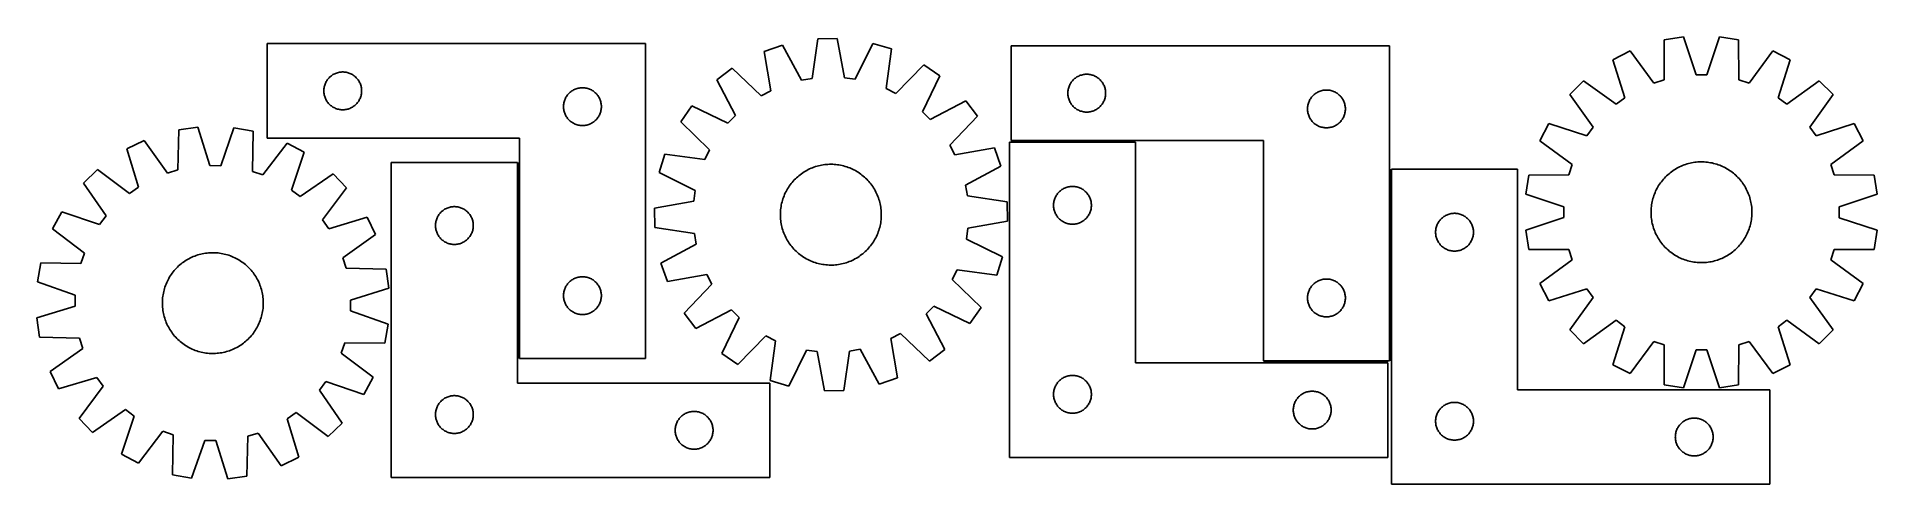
# Model space of a CAD drawing. Header units: millimetres. Extents: x 7 to 1466, y 7 to 362.
import ezdxf

# ---------------------------------------------------------------- set-up
doc = ezdxf.new("R2010")
doc.units = ezdxf.units.MM
doc.layers.add('COMMON', color=5, linetype='CONTINUOUS', true_color=0x0000ff)
doc.layers.add('CUT', color=7, linetype='CONTINUOUS', true_color=0x000000)

msp = doc.modelspace()

# ---------------------------------------------------------------- linework, layer by layer
at = {"layer": 'COMMON'}
for p, q in [((779.193634, 278.61649), (877.894685, 278.61649)), ((388.763399, 106.189245), (388.763399, 261.828155)), ((1079.943635, 104.366491), (1079.943635, 256.515899)), ((979.193634, 103.61649), (1077.894685, 103.61649))]:
    msp.add_line(p, q, dxfattribs=at)
at = {"layer": 'CUT'}
for p, q in [((489.513399, 356.189245), (189.513399, 356.189245)), ((189.513399, 356.189245), (189.513399, 281.189245)), ((489.513399, 106.189245), (489.513399, 356.189245)), ((597.996597, 355.061625), (583.454805, 350.035012)), ((613.097024, 327.11611), (597.996597, 355.061625)), ((626.095925, 360.050973), (621.539317, 328.615133)), ((641.479299, 360.337906), (626.095925, 360.050973)), ((647.20502, 329.093853), (641.479299, 360.337906)), ((669.745141, 356.399888), (655.697341, 327.910696)), ((684.464267, 351.919053), (669.745141, 356.399888)), ((680.254808, 320.434848), (684.464267, 351.919053)), ((1079.193634, 354.366491), (779.193634, 354.366491)), ((779.193634, 354.366491), (779.193634, 279.366491)), ((1079.193634, 104.366491), (1079.193634, 354.366491)), ((1269.819909, 350.396772), (1256.110641, 343.412038)), ((1288.631306, 324.801731), (1269.819909, 350.396772)), ((1296.962216, 359.214993), (1296.786067, 327.451119)), ((1312.158906, 361.621472), (1296.962216, 359.214993)), ((1322.140306, 331.466101), (1312.158906, 361.621472)), ((1340.697754, 361.620665), (1330.714649, 331.465859)), ((1355.894308, 359.213327), (1340.697754, 361.620665)), ((1356.068661, 327.449443), (1355.894308, 359.213327)), ((1383.036116, 350.393571), (1364.223272, 324.799594)), ((1396.74499, 343.408063), (1383.036116, 350.393571)), ((558.272549, 336.60669), (545.995793, 327.332436)), ((581.269549, 314.695214), (558.272549, 336.60669)), ((583.454805, 350.035012), (588.835423, 318.729682)), ((710.129766, 339.43915), (687.96587, 316.685328)), ((722.743833, 330.629163), (710.129766, 339.43915)), ((1256.110641, 343.412038), (1265.75869, 313.148366)), ((1387.095229, 313.144936), (1396.74499, 343.408063)), ((234.592901, 320.23156), (234.69208, 320.997603)), ((234.69208, 320.997603), (234.830564, 321.757526)), ((234.830564, 321.757526), (235.007983, 322.509311)), ((235.007983, 322.509311), (235.223868, 323.250967)), ((235.223868, 323.250967), (235.477647, 323.980526)), ((235.477647, 323.980526), (235.768645, 324.696053)), ((235.768645, 324.696053), (236.096093, 325.395651)), ((236.096093, 325.395651), (236.45912, 326.077466)), ((236.45912, 326.077466), (236.856766, 326.739687)), ((236.856766, 326.739687), (237.287974, 327.380561)), ((237.287974, 327.380561), (237.751602, 327.998387)), ((237.751602, 327.998387), (238.24642, 328.591526)), ((238.24642, 328.591526), (238.771116, 329.158407)), ((238.771116, 329.158407), (239.324299, 329.697525)), ((239.324299, 329.697525), (239.904501, 330.207451)), ((239.904501, 330.207451), (240.510185, 330.686833)), ((240.510185, 330.686833), (241.139743, 331.1344)), ((241.139743, 331.1344), (241.791507, 331.548964)), ((241.791507, 331.548964), (242.463748, 331.929427)), ((242.463748, 331.929427), (243.154683, 332.274778)), ((243.154683, 332.274778), (243.862481, 332.584104)), ((243.862481, 332.584104), (244.585263, 332.856583)), ((244.585263, 332.856583), (245.321114, 333.091493)), ((245.321114, 333.091493), (246.068083, 333.28821)), ((246.068083, 333.28821), (246.824188, 333.446214)), ((246.824188, 333.446214), (247.587424, 333.565085)), ((247.587424, 333.565085), (248.355767, 333.644507)), ((248.355767, 333.644507), (249.12718, 333.684272)), ((249.12718, 333.684272), (249.899618, 333.684272)), ((249.899618, 333.684272), (250.671031, 333.644507)), ((250.671031, 333.644507), (251.439374, 333.565085)), ((251.439374, 333.565085), (252.20261, 333.446214)), ((252.20261, 333.446214), (252.958715, 333.28821)), ((252.958715, 333.28821), (253.705683, 333.091493)), ((253.705683, 333.091493), (254.441535, 332.856583)), ((254.441535, 332.856583), (255.164317, 332.584104)), ((255.164317, 332.584104), (255.872115, 332.274778)), ((255.872115, 332.274778), (256.56305, 331.929427)), ((256.56305, 331.929427), (257.235291, 331.548964)), ((257.235291, 331.548964), (257.887055, 331.1344)), ((257.887055, 331.1344), (258.516613, 330.686833)), ((258.516613, 330.686833), (259.122297, 330.207451)), ((259.122297, 330.207451), (259.702499, 329.697525)), ((259.702499, 329.697525), (260.255682, 329.158407)), ((260.255682, 329.158407), (260.780378, 328.591526)), ((260.780378, 328.591526), (261.275196, 327.998387)), ((261.275196, 327.998387), (261.738824, 327.380561)), ((261.738824, 327.380561), (262.170032, 326.739687)), ((262.170032, 326.739687), (262.567678, 326.077466)), ((262.567678, 326.077466), (262.930705, 325.395651)), ((262.930705, 325.395651), (263.258152, 324.696053)), ((263.258152, 324.696053), (263.549151, 323.980526)), ((263.549151, 323.980526), (263.80293, 323.250967)), ((263.80293, 323.250967), (264.018815, 322.509311)), ((264.018815, 322.509311), (264.196234, 321.757526)), ((264.196234, 321.757526), (264.334717, 320.997603)), ((264.334717, 320.997603), (264.433897, 320.23156)), ((436.068083, 320.78821), (436.824188, 320.946214)), ((436.824188, 320.946214), (437.587424, 321.065085)), ((437.587424, 321.065085), (438.355767, 321.144507)), ((438.355767, 321.144507), (439.12718, 321.184272)), ((439.12718, 321.184272), (439.899618, 321.184272)), ((439.899618, 321.184272), (440.671031, 321.144507)), ((440.671031, 321.144507), (441.439374, 321.065085)), ((441.439374, 321.065085), (442.20261, 320.946214)), ((442.20261, 320.946214), (442.958715, 320.78821)), ((545.995793, 327.332436), (560.786943, 299.222)), ((621.539317, 328.615133), (613.097024, 327.11611)), ((655.697341, 327.910696), (647.20502, 329.093853)), ((709.011245, 301.986698), (722.743833, 330.629163)), ((824.688218, 320.686557), (824.904103, 321.428213)), ((824.904103, 321.428213), (825.157881, 322.157772)), ((825.157881, 322.157772), (825.44888, 322.873299)), ((825.44888, 322.873299), (825.776327, 323.572898)), ((825.776327, 323.572898), (826.139355, 324.254712)), ((826.139355, 324.254712), (826.537, 324.916934)), ((826.537, 324.916934), (826.968209, 325.557807)), ((826.968209, 325.557807), (827.431837, 326.175633)), ((827.431837, 326.175633), (827.926655, 326.768772)), ((827.926655, 326.768772), (828.451351, 327.335653)), ((828.451351, 327.335653), (829.004534, 327.874771)), ((829.004534, 327.874771), (829.584736, 328.384697)), ((829.584736, 328.384697), (830.19042, 328.864079)), ((830.19042, 328.864079), (830.819978, 329.311646)), ((830.819978, 329.311646), (831.471742, 329.72621)), ((831.471742, 329.72621), (832.143983, 330.106673)), ((832.143983, 330.106673), (832.834918, 330.452025)), ((832.834918, 330.452025), (833.542715, 330.76135)), ((833.542715, 330.76135), (834.265498, 331.033829)), ((834.265498, 331.033829), (835.001349, 331.268739)), ((835.001349, 331.268739), (835.748318, 331.465456)), ((835.748318, 331.465456), (836.504422, 331.62346)), ((836.504422, 331.62346), (837.267658, 331.742331)), ((837.267658, 331.742331), (838.036002, 331.821754)), ((838.036002, 331.821754), (838.807415, 331.861518)), ((838.807415, 331.861518), (839.579852, 331.861518)), ((839.579852, 331.861518), (840.351266, 331.821754)), ((840.351266, 331.821754), (841.119609, 331.742331)), ((841.119609, 331.742331), (841.882845, 331.62346)), ((841.882845, 331.62346), (842.63895, 331.465456)), ((842.63895, 331.465456), (843.385918, 331.268739)), ((843.385918, 331.268739), (844.121769, 331.033829)), ((844.121769, 331.033829), (844.844552, 330.76135)), ((844.844552, 330.76135), (845.55235, 330.452025)), ((845.55235, 330.452025), (846.243285, 330.106673)), ((846.243285, 330.106673), (846.915526, 329.72621)), ((846.915526, 329.72621), (847.56729, 329.311646)), ((847.56729, 329.311646), (848.196848, 328.864079)), ((848.196848, 328.864079), (848.802531, 328.384697)), ((848.802531, 328.384697), (849.382734, 327.874771)), ((849.382734, 327.874771), (849.935917, 327.335653)), ((849.935917, 327.335653), (850.460613, 326.768772)), ((850.460613, 326.768772), (850.955431, 326.175633)), ((850.955431, 326.175633), (851.419059, 325.557807)), ((851.419059, 325.557807), (851.850267, 324.916934)), ((851.850267, 324.916934), (852.247912, 324.254712)), ((852.247912, 324.254712), (852.61094, 323.572898)), ((852.61094, 323.572898), (852.938387, 322.873299)), ((852.938387, 322.873299), (853.229386, 322.157772)), ((853.229386, 322.157772), (853.483164, 321.428213)), ((853.483164, 321.428213), (853.69905, 320.686557)), ((1233.021754, 326.637977), (1222.141866, 315.758704)), ((1258.821758, 308.108689), (1233.021754, 326.637977)), ((1296.786067, 327.451119), (1288.631306, 324.801731)), ((1330.714649, 331.465859), (1322.140306, 331.466101)), ((1364.223272, 324.799594), (1356.068661, 327.449443)), ((1419.832928, 326.632697), (1394.031876, 308.104867)), ((1430.712201, 315.752808), (1419.832928, 326.632697)), ((234.513399, 318.689245), (234.533288, 319.461426)), ((234.533288, 317.917063), (234.513399, 318.689245)), ((234.533288, 319.461426), (234.592901, 320.23156)), ((234.592901, 317.14693), (234.533288, 317.917063)), ((234.69208, 316.380886), (234.592901, 317.14693)), ((234.830564, 315.620964), (234.69208, 316.380886)), ((235.007983, 314.869178), (234.830564, 315.620964)), ((235.223868, 314.127522), (235.007983, 314.869178)), ((235.477647, 313.397963), (235.223868, 314.127522)), ((235.768645, 312.682436), (235.477647, 313.397963)), ((236.096093, 311.982838), (235.768645, 312.682436)), ((236.45912, 311.301024), (236.096093, 311.982838)), ((236.856766, 310.638802), (236.45912, 311.301024)), ((237.287974, 309.997928), (236.856766, 310.638802)), ((237.751602, 309.380102), (237.287974, 309.997928)), ((238.24642, 308.786963), (237.751602, 309.380102)), ((238.771116, 308.220082), (238.24642, 308.786963)), ((239.324299, 307.680964), (238.771116, 308.220082)), ((239.904501, 307.171038), (239.324299, 307.680964)), ((240.510185, 306.691656), (239.904501, 307.171038)), ((241.139743, 306.244089), (240.510185, 306.691656)), ((258.516613, 306.691656), (257.887055, 306.244089)), ((259.122297, 307.171038), (258.516613, 306.691656)), ((259.702499, 307.680964), (259.122297, 307.171038)), ((260.255682, 308.220082), (259.702499, 307.680964)), ((260.780378, 308.786963), (260.255682, 308.220082)), ((261.275196, 309.380102), (260.780378, 308.786963)), ((261.738824, 309.997928), (261.275196, 309.380102)), ((262.170032, 310.638802), (261.738824, 309.997928)), ((262.567678, 311.301024), (262.170032, 310.638802)), ((262.930705, 311.982838), (262.567678, 311.301024)), ((263.258152, 312.682436), (262.930705, 311.982838)), ((263.549151, 313.397963), (263.258152, 312.682436)), ((263.80293, 314.127522), (263.549151, 313.397963)), ((264.018815, 314.869178), (263.80293, 314.127522)), ((264.196234, 315.620964), (264.018815, 314.869178)), ((264.334717, 316.380886), (264.196234, 315.620964)), ((264.433897, 317.14693), (264.334717, 316.380886)), ((264.433897, 320.23156), (264.49351, 319.461426)), ((264.49351, 317.917063), (264.433897, 317.14693)), ((264.49351, 319.461426), (264.513399, 318.689245)), ((264.513399, 318.689245), (264.49351, 317.917063)), ((424.513399, 306.189245), (424.533288, 306.961426)), ((424.533288, 306.961426), (424.592901, 307.73156)), ((424.592901, 307.73156), (424.69208, 308.497603)), ((424.69208, 308.497603), (424.830564, 309.257526)), ((424.830564, 309.257526), (425.007983, 310.009311)), ((425.007983, 310.009311), (425.223868, 310.750967)), ((425.223868, 310.750967), (425.477647, 311.480526)), ((425.477647, 311.480526), (425.768645, 312.196053)), ((425.768645, 312.196053), (426.096093, 312.895651)), ((426.096093, 312.895651), (426.45912, 313.577466)), ((426.45912, 313.577466), (426.856766, 314.239687)), ((426.856766, 314.239687), (427.287974, 314.880561)), ((427.287974, 314.880561), (427.751602, 315.498387)), ((427.751602, 315.498387), (428.24642, 316.091526)), ((428.24642, 316.091526), (428.771116, 316.658407)), ((428.771116, 316.658407), (429.324299, 317.197525)), ((429.324299, 317.197525), (429.904501, 317.707451)), ((429.904501, 317.707451), (430.510185, 318.186833)), ((430.510185, 318.186833), (431.139743, 318.6344)), ((431.139743, 318.6344), (431.791507, 319.048964)), ((431.791507, 319.048964), (432.463748, 319.429427)), ((432.463748, 319.429427), (433.154683, 319.774778)), ((433.154683, 319.774778), (433.862481, 320.084104)), ((433.862481, 320.084104), (434.585263, 320.356583)), ((434.585263, 320.356583), (435.321114, 320.591493)), ((435.321114, 320.591493), (436.068083, 320.78821)), ((442.958715, 320.78821), (443.705683, 320.591493)), ((443.705683, 320.591493), (444.441535, 320.356583)), ((444.441535, 320.356583), (445.164317, 320.084104)), ((445.164317, 320.084104), (445.872115, 319.774778)), ((445.872115, 319.774778), (446.56305, 319.429427)), ((446.56305, 319.429427), (447.235291, 319.048964)), ((447.235291, 319.048964), (447.887055, 318.6344)), ((447.887055, 318.6344), (448.516613, 318.186833)), ((448.516613, 318.186833), (449.122297, 317.707451)), ((449.122297, 317.707451), (449.702499, 317.197525)), ((449.702499, 317.197525), (450.255682, 316.658407)), ((450.255682, 316.658407), (450.780378, 316.091526)), ((450.780378, 316.091526), (451.275196, 315.498387)), ((451.275196, 315.498387), (451.738824, 314.880561)), ((451.738824, 314.880561), (452.170032, 314.239687)), ((452.170032, 314.239687), (452.567678, 313.577466)), ((452.567678, 313.577466), (452.930705, 312.895651)), ((452.930705, 312.895651), (453.258152, 312.196053)), ((453.258152, 312.196053), (453.549151, 311.480526)), ((453.549151, 311.480526), (453.80293, 310.750967)), ((453.80293, 310.750967), (454.018815, 310.009311)), ((454.018815, 310.009311), (454.196234, 309.257526)), ((454.196234, 309.257526), (454.334717, 308.497603)), ((454.334717, 308.497603), (454.433897, 307.73156)), ((454.433897, 307.73156), (454.49351, 306.961426)), ((454.49351, 306.961426), (454.513399, 306.189245)), ((526.195624, 306.779598), (517.385637, 294.165531)), ((554.838089, 293.04701), (526.195624, 306.779598)), ((588.835423, 318.729682), (581.269549, 314.695214)), ((687.96587, 316.685328), (680.254808, 320.434848)), ((743.296671, 310.828994), (715.186235, 296.037844)), ((752.570925, 298.552238), (743.296671, 310.828994)), ((824.193634, 316.866491), (824.213522, 317.638672)), ((824.213522, 316.094309), (824.193634, 316.866491)), ((824.213522, 317.638672), (824.273136, 318.408806)), ((824.273136, 315.324176), (824.213522, 316.094309)), ((824.273136, 318.408806), (824.372315, 319.174849)), ((824.372315, 314.558132), (824.273136, 315.324176)), ((824.372315, 319.174849), (824.510798, 319.934772)), ((824.510798, 313.79821), (824.372315, 314.558132)), ((824.510798, 319.934772), (824.688218, 320.686557)), ((824.688218, 313.046424), (824.510798, 313.79821)), ((824.904103, 312.304768), (824.688218, 313.046424)), ((825.157881, 311.575209), (824.904103, 312.304768)), ((825.44888, 310.859682), (825.157881, 311.575209)), ((825.776327, 310.160084), (825.44888, 310.859682)), ((826.139355, 309.47827), (825.776327, 310.160084)), ((826.537, 308.816048), (826.139355, 309.47827)), ((826.968209, 308.175174), (826.537, 308.816048)), ((827.431837, 307.557348), (826.968209, 308.175174)), ((827.926655, 306.964209), (827.431837, 307.557348)), ((828.451351, 306.397328), (827.926655, 306.964209)), ((829.004534, 305.85821), (828.451351, 306.397328)), ((849.935917, 306.397328), (849.382734, 305.85821)), ((850.460613, 306.964209), (849.935917, 306.397328)), ((850.955431, 307.557348), (850.460613, 306.964209)), ((851.419059, 308.175174), (850.955431, 307.557348)), ((851.850267, 308.816048), (851.419059, 308.175174)), ((852.247912, 309.47827), (851.850267, 308.816048)), ((852.61094, 310.160084), (852.247912, 309.47827)), ((852.938387, 310.859682), (852.61094, 310.160084)), ((853.229386, 311.575209), (852.938387, 310.859682)), ((853.483164, 312.304768), (853.229386, 311.575209)), ((853.69905, 313.046424), (853.483164, 312.304768)), ((853.69905, 320.686557), (853.876469, 319.934772)), ((853.876469, 313.79821), (853.69905, 313.046424)), ((853.876469, 319.934772), (854.014952, 319.174849)), ((854.014952, 314.558132), (853.876469, 313.79821)), ((854.014952, 319.174849), (854.114132, 318.408806)), ((854.114132, 315.324176), (854.014952, 314.558132)), ((854.114132, 318.408806), (854.173745, 317.638672)), ((854.173745, 316.094309), (854.114132, 315.324176)), ((854.173745, 317.638672), (854.193634, 316.866491)), ((854.193634, 316.866491), (854.173745, 316.094309)), ((1014.273136, 305.908806), (1014.372315, 306.674849)), ((1014.372315, 306.674849), (1014.510798, 307.434772)), ((1014.510798, 307.434772), (1014.688218, 308.186557)), ((1014.688218, 308.186557), (1014.904103, 308.928213)), ((1014.904103, 308.928213), (1015.157881, 309.657772)), ((1015.157881, 309.657772), (1015.44888, 310.373299)), ((1015.44888, 310.373299), (1015.776327, 311.072898)), ((1015.776327, 311.072898), (1016.139355, 311.754712)), ((1016.139355, 311.754712), (1016.537, 312.416934)), ((1016.537, 312.416934), (1016.968209, 313.057807)), ((1016.968209, 313.057807), (1017.431837, 313.675633)), ((1017.431837, 313.675633), (1017.926655, 314.268772)), ((1017.926655, 314.268772), (1018.451351, 314.835653)), ((1018.451351, 314.835653), (1019.004534, 315.374771)), ((1019.004534, 315.374771), (1019.584736, 315.884697)), ((1019.584736, 315.884697), (1020.19042, 316.364079)), ((1020.19042, 316.364079), (1020.819978, 316.811646)), ((1020.819978, 316.811646), (1021.471742, 317.22621)), ((1021.471742, 317.22621), (1022.143983, 317.606673)), ((1022.143983, 317.606673), (1022.834918, 317.952025)), ((1022.834918, 317.952025), (1023.542715, 318.26135)), ((1023.542715, 318.26135), (1024.265498, 318.533829)), ((1024.265498, 318.533829), (1025.001349, 318.768739)), ((1025.001349, 318.768739), (1025.748318, 318.965456)), ((1025.748318, 318.965456), (1026.504422, 319.12346)), ((1026.504422, 319.12346), (1027.267658, 319.242331)), ((1027.267658, 319.242331), (1028.036002, 319.321754)), ((1028.036002, 319.321754), (1028.807415, 319.361518)), ((1028.807415, 319.361518), (1029.579852, 319.361518)), ((1029.579852, 319.361518), (1030.351266, 319.321754)), ((1030.351266, 319.321754), (1031.119609, 319.242331)), ((1031.119609, 319.242331), (1031.882845, 319.12346)), ((1031.882845, 319.12346), (1032.63895, 318.965456)), ((1032.63895, 318.965456), (1033.385918, 318.768739)), ((1033.385918, 318.768739), (1034.121769, 318.533829)), ((1034.121769, 318.533829), (1034.844552, 318.26135)), ((1034.844552, 318.26135), (1035.55235, 317.952025)), ((1035.55235, 317.952025), (1036.243285, 317.606673)), ((1036.243285, 317.606673), (1036.915526, 317.22621)), ((1036.915526, 317.22621), (1037.56729, 316.811646)), ((1037.56729, 316.811646), (1038.196848, 316.364079)), ((1038.196848, 316.364079), (1038.802531, 315.884697)), ((1038.802531, 315.884697), (1039.382734, 315.374771)), ((1039.382734, 315.374771), (1039.935917, 314.835653)), ((1039.935917, 314.835653), (1040.460613, 314.268772)), ((1040.460613, 314.268772), (1040.955431, 313.675633)), ((1040.955431, 313.675633), (1041.419059, 313.057807)), ((1041.419059, 313.057807), (1041.850267, 312.416934)), ((1041.850267, 312.416934), (1042.247912, 311.754712)), ((1042.247912, 311.754712), (1042.61094, 311.072898)), ((1042.61094, 311.072898), (1042.938387, 310.373299)), ((1042.938387, 310.373299), (1043.229386, 309.657772)), ((1043.229386, 309.657772), (1043.483164, 308.928213)), ((1043.483164, 308.928213), (1043.69905, 308.186557)), ((1043.69905, 308.186557), (1043.876469, 307.434772)), ((1043.876469, 307.434772), (1044.014952, 306.674849)), ((1044.014952, 306.674849), (1044.114132, 305.908806)), ((1222.141866, 315.758704), (1240.669695, 289.957653)), ((1265.75869, 313.148366), (1258.821758, 308.108689)), ((1394.031876, 308.104867), (1387.095229, 313.144936)), ((1412.182913, 289.952804), (1430.712201, 315.752808)), ((241.791507, 305.829525), (241.139743, 306.244089)), ((242.463748, 305.449063), (241.791507, 305.829525)), ((243.154683, 305.103711), (242.463748, 305.449063)), ((243.862481, 304.794385), (243.154683, 305.103711)), ((244.585263, 304.521906), (243.862481, 304.794385)), ((245.321114, 304.286996), (244.585263, 304.521906)), ((246.068083, 304.090279), (245.321114, 304.286996)), ((246.824188, 303.932275), (246.068083, 304.090279)), ((247.587424, 303.813404), (246.824188, 303.932275)), ((248.355767, 303.733982), (247.587424, 303.813404)), ((249.12718, 303.694218), (248.355767, 303.733982)), ((249.899618, 303.694218), (249.12718, 303.694218)), ((250.671031, 303.733982), (249.899618, 303.694218)), ((251.439374, 303.813404), (250.671031, 303.733982)), ((252.20261, 303.932275), (251.439374, 303.813404)), ((252.958715, 304.090279), (252.20261, 303.932275)), ((253.705683, 304.286996), (252.958715, 304.090279)), ((254.441535, 304.521906), (253.705683, 304.286996)), ((255.164317, 304.794385), (254.441535, 304.521906)), ((255.872115, 305.103711), (255.164317, 304.794385)), ((256.56305, 305.449063), (255.872115, 305.103711)), ((257.235291, 305.829525), (256.56305, 305.449063)), ((257.887055, 306.244089), (257.235291, 305.829525)), ((424.533288, 305.417063), (424.513399, 306.189245)), ((424.592901, 304.64693), (424.533288, 305.417063)), ((424.69208, 303.880886), (424.592901, 304.64693)), ((424.830564, 303.120964), (424.69208, 303.880886)), ((425.007983, 302.369178), (424.830564, 303.120964)), ((425.223868, 301.627522), (425.007983, 302.369178)), ((425.477647, 300.897963), (425.223868, 301.627522)), ((425.768645, 300.182436), (425.477647, 300.897963)), ((426.096093, 299.482838), (425.768645, 300.182436)), ((426.45912, 298.801024), (426.096093, 299.482838)), ((426.856766, 298.138802), (426.45912, 298.801024)), ((427.287974, 297.497928), (426.856766, 298.138802)), ((427.751602, 296.880102), (427.287974, 297.497928)), ((428.24642, 296.286963), (427.751602, 296.880102)), ((428.771116, 295.720082), (428.24642, 296.286963)), ((429.324299, 295.180964), (428.771116, 295.720082)), ((429.904501, 294.671038), (429.324299, 295.180964)), ((430.510185, 294.191656), (429.904501, 294.671038)), ((431.139743, 293.744089), (430.510185, 294.191656)), ((431.791507, 293.329525), (431.139743, 293.744089)), ((432.463748, 292.949063), (431.791507, 293.329525)), ((433.154683, 292.603711), (432.463748, 292.949063)), ((433.862481, 292.294385), (433.154683, 292.603711)), ((434.585263, 292.021906), (433.862481, 292.294385)), ((435.321114, 291.786996), (434.585263, 292.021906)), ((436.068083, 291.590279), (435.321114, 291.786996)), ((443.705683, 291.786996), (442.958715, 291.590279)), ((444.441535, 292.021906), (443.705683, 291.786996)), ((445.164317, 292.294385), (444.441535, 292.021906)), ((445.872115, 292.603711), (445.164317, 292.294385)), ((446.56305, 292.949063), (445.872115, 292.603711)), ((447.235291, 293.329525), (446.56305, 292.949063)), ((447.887055, 293.744089), (447.235291, 293.329525)), ((448.516613, 294.191656), (447.887055, 293.744089)), ((449.122297, 294.671038), (448.516613, 294.191656)), ((449.702499, 295.180964), (449.122297, 294.671038)), ((450.255682, 295.720082), (449.702499, 295.180964)), ((450.780378, 296.286963), (450.255682, 295.720082)), ((451.275196, 296.880102), (450.780378, 296.286963)), ((451.738824, 297.497928), (451.275196, 296.880102)), ((452.170032, 298.138802), (451.738824, 297.497928)), ((452.567678, 298.801024), (452.170032, 298.138802)), ((452.930705, 299.482838), (452.567678, 298.801024)), ((453.258152, 300.182436), (452.930705, 299.482838)), ((453.549151, 300.897963), (453.258152, 300.182436)), ((453.80293, 301.627522), (453.549151, 300.897963)), ((454.018815, 302.369178), (453.80293, 301.627522)), ((454.196234, 303.120964), (454.018815, 302.369178)), ((454.334717, 303.880886), (454.196234, 303.120964)), ((454.433897, 304.64693), (454.334717, 303.880886)), ((454.49351, 305.417063), (454.433897, 304.64693)), ((454.513399, 306.189245), (454.49351, 305.417063)), ((517.385637, 294.165531), (540.139459, 272.001635)), ((560.786943, 299.222), (554.838089, 293.04701)), ((715.186235, 296.037844), (709.011245, 301.986698)), ((730.659449, 275.555238), (752.570925, 298.552238)), ((829.584736, 305.348284), (829.004534, 305.85821)), ((830.19042, 304.868902), (829.584736, 305.348284)), ((830.819978, 304.421335), (830.19042, 304.868902)), ((831.471742, 304.006771), (830.819978, 304.421335)), ((832.143983, 303.626309), (831.471742, 304.006771)), ((832.834918, 303.280957), (832.143983, 303.626309)), ((833.542715, 302.971631), (832.834918, 303.280957)), ((834.265498, 302.699152), (833.542715, 302.971631)), ((835.001349, 302.464243), (834.265498, 302.699152)), ((835.748318, 302.267525), (835.001349, 302.464243)), ((836.504422, 302.109521), (835.748318, 302.267525)), ((837.267658, 301.990651), (836.504422, 302.109521)), ((838.036002, 301.911228), (837.267658, 301.990651)), ((838.807415, 301.871464), (838.036002, 301.911228)), ((839.579852, 301.871464), (838.807415, 301.871464)), ((840.351266, 301.911228), (839.579852, 301.871464)), ((841.119609, 301.990651), (840.351266, 301.911228)), ((841.882845, 302.109521), (841.119609, 301.990651)), ((842.63895, 302.267525), (841.882845, 302.109521)), ((843.385918, 302.464243), (842.63895, 302.267525)), ((844.121769, 302.699152), (843.385918, 302.464243)), ((844.844552, 302.971631), (844.121769, 302.699152)), ((845.55235, 303.280957), (844.844552, 302.971631)), ((846.243285, 303.626309), (845.55235, 303.280957)), ((846.915526, 304.006771), (846.243285, 303.626309)), ((847.56729, 304.421335), (846.915526, 304.006771)), ((848.196848, 304.868902), (847.56729, 304.421335)), ((848.802531, 305.348284), (848.196848, 304.868902)), ((849.382734, 305.85821), (848.802531, 305.348284)), ((1014.193634, 304.366491), (1014.213522, 305.138672)), ((1014.213522, 303.594309), (1014.193634, 304.366491)), ((1014.213522, 305.138672), (1014.273136, 305.908806)), ((1014.273136, 302.824176), (1014.213522, 303.594309)), ((1014.372315, 302.058132), (1014.273136, 302.824176)), ((1014.510798, 301.29821), (1014.372315, 302.058132)), ((1014.688218, 300.546424), (1014.510798, 301.29821)), ((1014.904103, 299.804768), (1014.688218, 300.546424)), ((1015.157881, 299.075209), (1014.904103, 299.804768)), ((1015.44888, 298.359682), (1015.157881, 299.075209)), ((1015.776327, 297.660084), (1015.44888, 298.359682)), ((1016.139355, 296.97827), (1015.776327, 297.660084)), ((1016.537, 296.316048), (1016.139355, 296.97827)), ((1016.968209, 295.675174), (1016.537, 296.316048)), ((1017.431837, 295.057348), (1016.968209, 295.675174)), ((1017.926655, 294.464209), (1017.431837, 295.057348)), ((1018.451351, 293.897328), (1017.926655, 294.464209)), ((1019.004534, 293.35821), (1018.451351, 293.897328)), ((1019.584736, 292.848284), (1019.004534, 293.35821)), ((1020.19042, 292.368902), (1019.584736, 292.848284)), ((1020.819978, 291.921335), (1020.19042, 292.368902)), ((1021.471742, 291.506771), (1020.819978, 291.921335)), ((1037.56729, 291.921335), (1036.915526, 291.506771)), ((1038.196848, 292.368902), (1037.56729, 291.921335)), ((1038.802531, 292.848284), (1038.196848, 292.368902)), ((1039.382734, 293.35821), (1038.802531, 292.848284)), ((1039.935917, 293.897328), (1039.382734, 293.35821)), ((1040.460613, 294.464209), (1039.935917, 293.897328)), ((1040.955431, 295.057348), (1040.460613, 294.464209)), ((1041.419059, 295.675174), (1040.955431, 295.057348)), ((1041.850267, 296.316048), (1041.419059, 295.675174)), ((1042.247912, 296.97827), (1041.850267, 296.316048)), ((1042.61094, 297.660084), (1042.247912, 296.97827)), ((1042.938387, 298.359682), (1042.61094, 297.660084)), ((1043.229386, 299.075209), (1042.938387, 298.359682)), ((1043.483164, 299.804768), (1043.229386, 299.075209)), ((1043.69905, 300.546424), (1043.483164, 299.804768)), ((1043.876469, 301.29821), (1043.69905, 300.546424)), ((1044.014952, 302.058132), (1043.876469, 301.29821)), ((1044.114132, 302.824176), (1044.014952, 302.058132)), ((1044.114132, 305.908806), (1044.173745, 305.138672)), ((1044.173745, 303.594309), (1044.114132, 302.824176)), ((1044.173745, 305.138672), (1044.193634, 304.366491)), ((1044.193634, 304.366491), (1044.173745, 303.594309)), ((1205.366499, 292.670766), (1198.380991, 278.961892)), ((1235.629626, 283.021005), (1205.366499, 292.670766)), ((1447.486262, 292.663922), (1417.22259, 283.015872)), ((1454.470996, 278.954653), (1447.486262, 292.663922)), ((92.250103, 279.315298), (78.417863, 272.577369)), ((110.599793, 253.387251), (92.250103, 279.315298)), ((119.54608, 287.645689), (118.800723, 255.890072)), ((134.783457, 289.779443), (119.54608, 287.645689)), ((144.222842, 259.450039), (134.783457, 289.779443)), ((163.317707, 289.267195), (152.795805, 259.296137)), ((178.468679, 286.587907), (163.317707, 289.267195)), ((178.073767, 254.825999), (178.468679, 286.587907)), ((205.44807, 277.283162), (186.17958, 252.030439)), ((189.513399, 281.189245), (389.513399, 281.189245)), ((219.029556, 270.0531), (205.44807, 277.283162)), ((389.513399, 281.189245), (389.513399, 106.189245)), ((436.824188, 291.432275), (436.068083, 291.590279)), ((437.587424, 291.313404), (436.824188, 291.432275)), ((438.355767, 291.233982), (437.587424, 291.313404)), ((439.12718, 291.194218), (438.355767, 291.233982)), ((439.899618, 291.194218), (439.12718, 291.194218)), ((440.671031, 291.233982), (439.899618, 291.194218)), ((441.439374, 291.313404), (440.671031, 291.233982)), ((442.20261, 291.432275), (441.439374, 291.313404)), ((442.958715, 291.590279), (442.20261, 291.432275)), ((877.894685, 277.86649), (777.894685, 277.86649)), ((777.894685, 277.86649), (777.894685, 27.86649)), ((779.193634, 279.366491), (979.193634, 279.366491)), ((877.894685, 102.86649), (877.894685, 277.86649)), ((979.193634, 279.366491), (979.193634, 104.366491)), ((1022.143983, 291.126309), (1021.471742, 291.506771)), ((1022.834918, 290.780957), (1022.143983, 291.126309)), ((1023.542715, 290.471631), (1022.834918, 290.780957)), ((1024.265498, 290.199152), (1023.542715, 290.471631)), ((1025.001349, 289.964243), (1024.265498, 290.199152)), ((1025.748318, 289.767525), (1025.001349, 289.964243)), ((1026.504422, 289.609521), (1025.748318, 289.767525)), ((1027.267658, 289.490651), (1026.504422, 289.609521)), ((1028.036002, 289.411228), (1027.267658, 289.490651)), ((1028.807415, 289.371464), (1028.036002, 289.411228)), ((1029.579852, 289.371464), (1028.807415, 289.371464)), ((1030.351266, 289.411228), (1029.579852, 289.371464)), ((1031.119609, 289.490651), (1030.351266, 289.411228)), ((1031.882845, 289.609521), (1031.119609, 289.490651)), ((1032.63895, 289.767525), (1031.882845, 289.609521)), ((1033.385918, 289.964243), (1032.63895, 289.767525)), ((1034.121769, 290.199152), (1033.385918, 289.964243)), ((1034.844552, 290.471631), (1034.121769, 290.199152)), ((1035.55235, 290.780957), (1034.844552, 290.471631)), ((1036.243285, 291.126309), (1035.55235, 290.780957)), ((1036.915526, 291.506771), (1036.243285, 291.126309)), ((1198.380991, 278.961892), (1223.974968, 260.149048)), ((1240.669695, 289.957653), (1235.629626, 283.021005)), ((1417.22259, 283.015872), (1412.182913, 289.952804)), ((1428.875955, 260.143256), (1454.470996, 278.954653)), ((78.417863, 272.577369), (87.522011, 242.145654)), ((208.839003, 239.967765), (219.029556, 270.0531)), ((504.905734, 268.500032), (500.424899, 253.780907)), ((536.38994, 264.290573), (504.905734, 268.500032)), ((540.139459, 272.001635), (536.38994, 264.290573)), ((734.693917, 267.989365), (730.659449, 275.555238)), ((765.999247, 273.369982), (734.693917, 267.989365)), ((771.02586, 258.828191), (765.999247, 273.369982)), ((55.032078, 256.219775), (43.95897, 245.537226)), ((80.495877, 237.231103), (55.032078, 256.219775)), ((118.800723, 255.890072), (110.599793, 253.387251)), ((152.795805, 259.296137), (144.222842, 259.450039)), ((186.17958, 252.030439), (178.073767, 254.825999)), ((241.813157, 252.866671), (215.684213, 234.804195)), ((252.495706, 241.793564), (241.813157, 252.866671)), ((388.013398, 261.828155), (288.013398, 261.828155)), ((288.013398, 261.828155), (288.013398, 11.828155)), ((388.013398, 86.828155), (388.013398, 261.828155)), ((500.424899, 253.780907), (528.914091, 239.733106)), ((607.370616, 247.955057), (608.249512, 248.853137)), ((608.249512, 248.853137), (609.156184, 249.723168)), ((609.156184, 249.723168), (610.089736, 250.56429)), ((610.089736, 250.56429), (611.049248, 251.375674)), ((611.049248, 251.375674), (612.033773, 252.156518)), ((612.033773, 252.156518), (613.042339, 252.906053)), ((613.042339, 252.906053), (614.073951, 253.623537)), ((614.073951, 253.623537), (615.12759, 254.308264)), ((615.12759, 254.308264), (616.202217, 254.959558)), ((616.202217, 254.959558), (617.296772, 255.576775)), ((617.296772, 255.576775), (618.410174, 256.159306)), ((618.410174, 256.159306), (619.541324, 256.706578)), ((619.541324, 256.706578), (620.689106, 257.218049)), ((620.689106, 257.218049), (621.852388, 257.693215)), ((621.852388, 257.693215), (623.03002, 258.131608)), ((623.03002, 258.131608), (624.220842, 258.532793)), ((624.220842, 258.532793), (625.423678, 258.896376)), ((625.423678, 258.896376), (626.637341, 259.221997)), ((626.637341, 259.221997), (627.860633, 259.509336)), ((627.860633, 259.509336), (629.092347, 259.758109)), ((629.092347, 259.758109), (630.331267, 259.968069)), ((630.331267, 259.968069), (631.576171, 260.139011)), ((631.576171, 260.139011), (632.82583, 260.270765)), ((632.82583, 260.270765), (634.079011, 260.363201)), ((634.079011, 260.363201), (635.334477, 260.416228)), ((635.334477, 260.416228), (636.590989, 260.429794)), ((636.590989, 260.429794), (637.847308, 260.403885)), ((637.847308, 260.403885), (639.102192, 260.338527)), ((639.102192, 260.338527), (640.354405, 260.233784)), ((640.354405, 260.233784), (641.602709, 260.08976)), ((641.602709, 260.08976), (642.845874, 259.906597)), ((642.845874, 259.906597), (644.082671, 259.684476)), ((644.082671, 259.684476), (645.311882, 259.423615)), ((645.311882, 259.423615), (646.532292, 259.124273)), ((646.532292, 259.124273), (647.742698, 258.786744)), ((647.742698, 258.786744), (648.941904, 258.411363)), ((648.941904, 258.411363), (650.128727, 257.998498)), ((650.128727, 257.998498), (651.301997, 257.548558)), ((651.301997, 257.548558), (652.460554, 257.061987)), ((652.460554, 257.061987), (653.603256, 256.539265)), ((653.603256, 256.539265), (654.728975, 255.980908)), ((654.728975, 255.980908), (655.836601, 255.387466)), ((655.836601, 255.387466), (656.925039, 254.759526)), ((656.925039, 254.759526), (657.993216, 254.097707)), ((657.993216, 254.097707), (659.040078, 253.402663)), ((659.040078, 253.402663), (660.064592, 252.675078)), ((660.064592, 252.675078), (661.065746, 251.915672)), ((661.065746, 251.915672), (662.042552, 251.125194)), ((662.042552, 251.125194), (662.994047, 250.304424)), ((662.994047, 250.304424), (663.919292, 249.454171)), ((663.919292, 249.454171), (664.817372, 248.575275)), ((664.817372, 248.575275), (665.687403, 247.668604)), ((743.080345, 243.727763), (771.02586, 258.828191)), ((1180.693635, 256.515899), (1080.693635, 256.515899)), ((1080.693635, 256.515899), (1080.693635, 6.515899)), ((1180.693635, 81.515899), (1180.693635, 256.515899)), ((1189.561235, 251.820084), (1187.153897, 236.62353)), ((1221.325119, 251.994437), (1189.561235, 251.820084)), ((1223.974968, 260.149048), (1221.325119, 251.994437)), ((1295.405277, 247.605158), (1296.213862, 248.56703)), ((1296.213862, 248.56703), (1297.05226, 249.503029)), ((1297.05226, 249.503029), (1297.919646, 250.412232)), ((1297.919646, 250.412232), (1298.815162, 251.293741)), ((1298.815162, 251.293741), (1299.737925, 252.146686)), ((1299.737925, 252.146686), (1300.687024, 252.970225)), ((1300.687024, 252.970225), (1301.661523, 253.763546)), ((1301.661523, 253.763546), (1302.66046, 254.525866)), ((1302.66046, 254.525866), (1303.682849, 255.256433)), ((1303.682849, 255.256433), (1304.727681, 255.954525)), ((1304.727681, 255.954525), (1305.793926, 256.619453)), ((1305.793926, 256.619453), (1306.88053, 257.250562)), ((1306.88053, 257.250562), (1307.986421, 257.847228)), ((1307.986421, 257.847228), (1309.110509, 258.408863)), ((1309.110509, 258.408863), (1310.251683, 258.934913)), ((1310.251683, 258.934913), (1311.408818, 259.424857)), ((1311.408818, 259.424857), (1312.580772, 259.878214)), ((1312.580772, 259.878214), (1313.766387, 260.294535)), ((1313.766387, 260.294535), (1314.964494, 260.673409)), ((1314.964494, 260.673409), (1316.173911, 261.014463)), ((1316.173911, 261.014463), (1317.393444, 261.31736)), ((1317.393444, 261.31736), (1318.621889, 261.581801)), ((1318.621889, 261.581801), (1319.858035, 261.807525)), ((1319.858035, 261.807525), (1321.10066, 261.994309)), ((1321.10066, 261.994309), (1322.34854, 262.14197)), ((1322.34854, 262.14197), (1323.600441, 262.250361)), ((1323.600441, 262.250361), (1324.85513, 262.319375)), ((1324.85513, 262.319375), (1326.111368, 262.348944)), ((1326.111368, 262.348944), (1327.367914, 262.33904)), ((1327.367914, 262.33904), (1328.623529, 262.289671)), ((1328.623529, 262.289671), (1329.876974, 262.200887)), ((1329.876974, 262.200887), (1331.127012, 262.072774)), ((1331.127012, 262.072774), (1332.372409, 261.905461)), ((1332.372409, 261.905461), (1333.611935, 261.699111)), ((1333.611935, 261.699111), (1334.844369, 261.453929)), ((1334.844369, 261.453929), (1336.068493, 261.170155)), ((1336.068493, 261.170155), (1337.283099, 260.848072)), ((1337.283099, 260.848072), (1338.48699, 260.487995)), ((1338.48699, 260.487995), (1339.678975, 260.090281)), ((1339.678975, 260.090281), (1340.857881, 259.655322)), ((1340.857881, 259.655322), (1342.022542, 259.183547)), ((1342.022542, 259.183547), (1343.171809, 258.675423)), ((1343.171809, 258.675423), (1344.304549, 258.131449)), ((1344.304549, 258.131449), (1345.419644, 257.552164)), ((1345.419644, 257.552164), (1346.515992, 256.938139)), ((1346.515992, 256.938139), (1347.592512, 256.289979)), ((1347.592512, 256.289979), (1348.648142, 255.608325)), ((1348.648142, 255.608325), (1349.68184, 254.89385)), ((1349.68184, 254.89385), (1350.692586, 254.147257)), ((1350.692586, 254.147257), (1351.679382, 253.369285)), ((1351.679382, 253.369285), (1352.641254, 252.5607)), ((1352.641254, 252.5607), (1353.577253, 251.722302)), ((1353.577253, 251.722302), (1354.486456, 250.854917)), ((1354.486456, 250.854917), (1355.367965, 249.9594)), ((1355.367965, 249.9594), (1356.22091, 249.036637)), ((1356.22091, 249.036637), (1357.044449, 248.087538)), ((1357.044449, 248.087538), (1357.83777, 247.113039)), ((1431.525343, 251.988495), (1428.875955, 260.143256)), ((1463.289217, 251.812347), (1431.525343, 251.988495)), ((1465.695696, 236.615656), (1463.289217, 251.812347)), ((43.95897, 245.537226), (62.021447, 219.408283)), ((87.522011, 242.145654), (80.495877, 237.231103)), ((215.684213, 234.804195), (208.839003, 239.967765)), ((233.507034, 216.329765), (252.495706, 241.793564)), ((528.914091, 239.733106), (527.730934, 231.240785)), ((598.413425, 232.977669), (598.826289, 234.164492)), ((598.826289, 234.164492), (599.276229, 235.337762)), ((599.276229, 235.337762), (599.7628, 236.496319)), ((599.7628, 236.496319), (600.285522, 237.639021)), ((600.285522, 237.639021), (600.843879, 238.764741)), ((600.843879, 238.764741), (601.437321, 239.872366)), ((601.437321, 239.872366), (602.065261, 240.960804)), ((602.065261, 240.960804), (602.72708, 242.028982)), ((602.72708, 242.028982), (603.422124, 243.075843)), ((603.422124, 243.075843), (604.149709, 244.100357)), ((604.149709, 244.100357), (604.909115, 245.101511)), ((604.909115, 245.101511), (605.699593, 246.078317)), ((605.699593, 246.078317), (606.520364, 247.029812)), ((606.520364, 247.029812), (607.370616, 247.955057)), ((665.687403, 247.668604), (666.528525, 246.735051)), ((666.528525, 246.735051), (667.339909, 245.775539)), ((667.339909, 245.775539), (668.120753, 244.791014)), ((668.120753, 244.791014), (668.870288, 243.782448)), ((668.870288, 243.782448), (669.587772, 242.750837)), ((669.587772, 242.750837), (670.272499, 241.697197)), ((670.272499, 241.697197), (670.923792, 240.62257)), ((670.923792, 240.62257), (671.54101, 239.528015)), ((671.54101, 239.528015), (672.123541, 238.414614)), ((672.123541, 238.414614), (672.670813, 237.283463)), ((672.670813, 237.283463), (673.182284, 236.135681)), ((673.182284, 236.135681), (673.65745, 234.9724)), ((673.65745, 234.9724), (674.095842, 233.794767)), ((674.095842, 233.794767), (674.497028, 232.603945)), ((744.579368, 235.28547), (743.080345, 243.727763)), ((776.015208, 230.728863), (744.579368, 235.28547)), ((813.858932, 233.157771), (814.149931, 233.873298)), ((814.149931, 233.873298), (814.477378, 234.572897)), ((814.477378, 234.572897), (814.840406, 235.254711)), ((814.840406, 235.254711), (815.238051, 235.916933)), ((815.238051, 235.916933), (815.669259, 236.557806)), ((815.669259, 236.557806), (816.132887, 237.175632)), ((816.132887, 237.175632), (816.627706, 237.768771)), ((816.627706, 237.768771), (817.152402, 238.335652)), ((817.152402, 238.335652), (817.705584, 238.87477)), ((817.705584, 238.87477), (818.285787, 239.384696)), ((818.285787, 239.384696), (818.89147, 239.864078)), ((818.89147, 239.864078), (819.521029, 240.311645)), ((819.521029, 240.311645), (820.172793, 240.726209)), ((820.172793, 240.726209), (820.845033, 241.106672)), ((820.845033, 241.106672), (821.535969, 241.452024)), ((821.535969, 241.452024), (822.243766, 241.761349)), ((822.243766, 241.761349), (822.966549, 242.033828)), ((822.966549, 242.033828), (823.7024, 242.268738)), ((823.7024, 242.268738), (824.449368, 242.465455)), ((824.449368, 242.465455), (825.205473, 242.623459)), ((825.205473, 242.623459), (825.968709, 242.74233)), ((825.968709, 242.74233), (826.737053, 242.821753)), ((826.737053, 242.821753), (827.508466, 242.861517)), ((827.508466, 242.861517), (828.280903, 242.861517)), ((828.280903, 242.861517), (829.052316, 242.821753)), ((829.052316, 242.821753), (829.82066, 242.74233)), ((829.82066, 242.74233), (830.583896, 242.623459)), ((830.583896, 242.623459), (831.340001, 242.465455)), ((831.340001, 242.465455), (832.086969, 242.268738)), ((832.086969, 242.268738), (832.82282, 242.033828)), ((832.82282, 242.033828), (833.545603, 241.761349)), ((833.545603, 241.761349), (834.2534, 241.452024)), ((834.2534, 241.452024), (834.944336, 241.106672)), ((834.944336, 241.106672), (835.616577, 240.726209)), ((835.616577, 240.726209), (836.26834, 240.311645)), ((836.26834, 240.311645), (836.897899, 239.864078)), ((836.897899, 239.864078), (837.503582, 239.384696)), ((837.503582, 239.384696), (838.083785, 238.87477)), ((838.083785, 238.87477), (838.636967, 238.335652)), ((838.636967, 238.335652), (839.161663, 237.768771)), ((839.161663, 237.768771), (839.656482, 237.175632)), ((839.656482, 237.175632), (840.12011, 236.557806)), ((840.12011, 236.557806), (840.551318, 235.916933)), ((840.551318, 235.916933), (840.948963, 235.254711)), ((840.948963, 235.254711), (841.311991, 234.572897)), ((841.311991, 234.572897), (841.639438, 233.873298)), ((841.639438, 233.873298), (841.930437, 233.157771)), ((1187.153897, 236.62353), (1217.308703, 226.640425)), ((1287.92649, 233.208875), (1288.286567, 234.412766)), ((1288.286567, 234.412766), (1288.684281, 235.604751)), ((1288.684281, 235.604751), (1289.11924, 236.783657)), ((1289.11924, 236.783657), (1289.591015, 237.948318)), ((1289.591015, 237.948318), (1290.099139, 239.097585)), ((1290.099139, 239.097585), (1290.643113, 240.230325)), ((1290.643113, 240.230325), (1291.222398, 241.34542)), ((1291.222398, 241.34542), (1291.836423, 242.441768)), ((1291.836423, 242.441768), (1292.484583, 243.518289)), ((1292.484583, 243.518289), (1293.166237, 244.573919)), ((1293.166237, 244.573919), (1293.880712, 245.607616)), ((1293.880712, 245.607616), (1294.627305, 246.618362)), ((1294.627305, 246.618362), (1295.405277, 247.605158)), ((1357.83777, 247.113039), (1358.60009, 246.114102)), ((1358.60009, 246.114102), (1359.330657, 245.091713)), ((1359.330657, 245.091713), (1360.028749, 244.046881)), ((1360.028749, 244.046881), (1360.693677, 242.980636)), ((1360.693677, 242.980636), (1361.324786, 241.894032)), ((1361.324786, 241.894032), (1361.921452, 240.788141)), ((1361.921452, 240.788141), (1362.483087, 239.664053)), ((1362.483087, 239.664053), (1363.009137, 238.522879)), ((1363.009137, 238.522879), (1363.499081, 237.365744)), ((1363.499081, 237.365744), (1363.952438, 236.19379)), ((1363.952438, 236.19379), (1364.368759, 235.008175)), ((1364.368759, 235.008175), (1364.747633, 233.810068)), ((1364.747633, 233.810068), (1365.088687, 232.600651)), ((1435.540325, 226.634256), (1465.695696, 236.615656)), ((26.772541, 222.753625), (19.54248, 209.172139)), ((56.857876, 212.563072), (26.772541, 222.753625)), ((62.021447, 219.408283), (56.857876, 212.563072)), ((324.596092, 218.534562), (324.959119, 219.216376)), ((324.959119, 219.216376), (325.356765, 219.878598)), ((325.356765, 219.878598), (325.787973, 220.519471)), ((325.787973, 220.519471), (326.251601, 221.137297)), ((326.251601, 221.137297), (326.746419, 221.730436)), ((326.746419, 221.730436), (327.271115, 222.297317)), ((327.271115, 222.297317), (327.824298, 222.836435)), ((327.824298, 222.836435), (328.4045, 223.346361)), ((328.4045, 223.346361), (329.010184, 223.825743)), ((329.010184, 223.825743), (329.639742, 224.27331)), ((329.639742, 224.27331), (330.291506, 224.687874)), ((330.291506, 224.687874), (330.963747, 225.068337)), ((330.963747, 225.068337), (331.654682, 225.413689)), ((331.654682, 225.413689), (332.36248, 225.723014)), ((332.36248, 225.723014), (333.085262, 225.995493)), ((333.085262, 225.995493), (333.821113, 226.230403)), ((333.821113, 226.230403), (334.568082, 226.42712)), ((334.568082, 226.42712), (335.324187, 226.585124)), ((335.324187, 226.585124), (336.087423, 226.703995)), ((336.087423, 226.703995), (336.855766, 226.783418)), ((336.855766, 226.783418), (337.627179, 226.823182)), ((337.627179, 226.823182), (338.399617, 226.823182)), ((338.399617, 226.823182), (339.17103, 226.783418)), ((339.17103, 226.783418), (339.939373, 226.703995)), ((339.939373, 226.703995), (340.702609, 226.585124)), ((340.702609, 226.585124), (341.458714, 226.42712)), ((341.458714, 226.42712), (342.205682, 226.230403)), ((342.205682, 226.230403), (342.941534, 225.995493)), ((342.941534, 225.995493), (343.664316, 225.723014)), ((343.664316, 225.723014), (344.372114, 225.413689)), ((344.372114, 225.413689), (345.063049, 225.068337)), ((345.063049, 225.068337), (345.73529, 224.687874)), ((345.73529, 224.687874), (346.387054, 224.27331)), ((346.387054, 224.27331), (347.016612, 223.825743)), ((347.016612, 223.825743), (347.622296, 223.346361)), ((347.622296, 223.346361), (348.202498, 222.836435)), ((348.202498, 222.836435), (348.755681, 222.297317)), ((348.755681, 222.297317), (349.280377, 221.730436)), ((349.280377, 221.730436), (349.775195, 221.137297)), ((349.775195, 221.137297), (350.238823, 220.519471)), ((350.238823, 220.519471), (350.670031, 219.878598)), ((350.670031, 219.878598), (351.067677, 219.216376)), ((351.067677, 219.216376), (351.430704, 218.534562)), ((527.730934, 231.240785), (496.486881, 225.515064)), ((496.486881, 225.515064), (496.773814, 210.13169)), ((596.394994, 220.626755), (596.420903, 221.883073)), ((596.408559, 219.370242), (596.394994, 220.626755)), ((596.461587, 218.114776), (596.408559, 219.370242)), ((596.420903, 221.883073), (596.486261, 223.137957)), ((596.486261, 223.137957), (596.591003, 224.39017)), ((596.591003, 224.39017), (596.735027, 225.638474)), ((596.735027, 225.638474), (596.91819, 226.881639)), ((596.91819, 226.881639), (597.140311, 228.118437)), ((597.140311, 228.118437), (597.401172, 229.347647)), ((597.401172, 229.347647), (597.700514, 230.568057)), ((597.700514, 230.568057), (598.038043, 231.778463)), ((598.038043, 231.778463), (598.413425, 232.977669)), ((674.497028, 232.603945), (674.860611, 231.401109)), ((674.860611, 231.401109), (675.186232, 230.187446)), ((675.186232, 230.187446), (675.473571, 228.964154)), ((675.473571, 228.964154), (675.722343, 227.73244)), ((675.722343, 227.73244), (675.932304, 226.49352)), ((675.932304, 226.49352), (676.103246, 225.248616)), ((676.103246, 225.248616), (676.235, 223.998957)), ((676.235, 223.998957), (676.327436, 222.745776)), ((676.36812, 218.97748), (676.302762, 217.722595)), ((676.327436, 222.745776), (676.380463, 221.49031)), ((676.394029, 220.233798), (676.36812, 218.97748)), ((676.380463, 221.49031), (676.394029, 220.233798)), ((776.302141, 215.345488), (776.015208, 230.728863)), ((812.894685, 227.86649), (812.914573, 228.638671)), ((812.914573, 227.094308), (812.894685, 227.86649)), ((812.914573, 228.638671), (812.974186, 229.408805)), ((812.974186, 226.324175), (812.914573, 227.094308)), ((812.974186, 229.408805), (813.073366, 230.174848)), ((813.073366, 225.558131), (812.974186, 226.324175)), ((813.073366, 230.174848), (813.211849, 230.934771)), ((813.211849, 224.798209), (813.073366, 225.558131)), ((813.211849, 230.934771), (813.389269, 231.686556)), ((813.389269, 224.046423), (813.211849, 224.798209)), ((813.389269, 231.686556), (813.605154, 232.428212)), ((813.605154, 223.304767), (813.389269, 224.046423)), ((813.605154, 232.428212), (813.858932, 233.157771)), ((813.858932, 222.575208), (813.605154, 223.304767)), ((814.149931, 221.859681), (813.858932, 222.575208)), ((814.477378, 221.160083), (814.149931, 221.859681)), ((814.840406, 220.478269), (814.477378, 221.160083)), ((815.238051, 219.816047), (814.840406, 220.478269)), ((815.669259, 219.175173), (815.238051, 219.816047)), ((816.132887, 218.557347), (815.669259, 219.175173)), ((840.12011, 219.175173), (839.656482, 218.557347)), ((840.551318, 219.816047), (840.12011, 219.175173)), ((840.948963, 220.478269), (840.551318, 219.816047)), ((841.311991, 221.160083), (840.948963, 220.478269)), ((841.639438, 221.859681), (841.311991, 221.160083)), ((841.930437, 222.575208), (841.639438, 221.859681)), ((841.930437, 233.157771), (842.184215, 232.428212)), ((842.184215, 223.304767), (841.930437, 222.575208)), ((842.184215, 232.428212), (842.4001, 231.686556)), ((842.4001, 224.046423), (842.184215, 223.304767)), ((842.4001, 231.686556), (842.57752, 230.934771)), ((842.57752, 224.798209), (842.4001, 224.046423)), ((842.57752, 230.934771), (842.716003, 230.174848)), ((842.716003, 225.558131), (842.57752, 224.798209)), ((842.716003, 230.174848), (842.815183, 229.408805)), ((842.815183, 226.324175), (842.716003, 225.558131)), ((842.815183, 229.408805), (842.874796, 228.638671)), ((842.874796, 227.094308), (842.815183, 226.324175)), ((842.874796, 228.638671), (842.894685, 227.86649)), ((842.894685, 227.86649), (842.874796, 227.094308)), ((1121.690421, 218.513487), (1122.319979, 218.961054)), ((1122.319979, 218.961054), (1122.971743, 219.375618)), ((1122.971743, 219.375618), (1123.643984, 219.756081)), ((1123.643984, 219.756081), (1124.334919, 220.101433)), ((1124.334919, 220.101433), (1125.042716, 220.410758)), ((1125.042716, 220.410758), (1125.765499, 220.683237)), ((1125.765499, 220.683237), (1126.50135, 220.918147)), ((1126.50135, 220.918147), (1127.248319, 221.114864)), ((1127.248319, 221.114864), (1128.004423, 221.272868)), ((1128.004423, 221.272868), (1128.767659, 221.391739)), ((1128.767659, 221.391739), (1129.536003, 221.471162)), ((1129.536003, 221.471162), (1130.307416, 221.510926)), ((1130.307416, 221.510926), (1131.079853, 221.510926)), ((1131.079853, 221.510926), (1131.851267, 221.471162)), ((1131.851267, 221.471162), (1132.61961, 221.391739)), ((1132.61961, 221.391739), (1133.382846, 221.272868)), ((1133.382846, 221.272868), (1134.138951, 221.114864)), ((1134.138951, 221.114864), (1134.885919, 220.918147)), ((1134.885919, 220.918147), (1135.62177, 220.683237)), ((1135.62177, 220.683237), (1136.344553, 220.410758)), ((1136.344553, 220.410758), (1137.052351, 220.101433)), ((1137.052351, 220.101433), (1137.743286, 219.756081)), ((1137.743286, 219.756081), (1138.415527, 219.375618)), ((1138.415527, 219.375618), (1139.067291, 218.961054)), ((1139.067291, 218.961054), (1139.696849, 218.513487)), ((1217.308703, 226.640425), (1217.308461, 218.066082)), ((1286.425618, 222.037144), (1286.435522, 223.29369)), ((1286.455187, 220.780906), (1286.425618, 222.037144)), ((1286.435522, 223.29369), (1286.484891, 224.549305)), ((1286.524201, 219.526218), (1286.455187, 220.780906)), ((1286.484891, 224.549305), (1286.573676, 225.80275)), ((1286.632592, 218.274316), (1286.524201, 219.526218)), ((1286.573676, 225.80275), (1286.701788, 227.052788)), ((1286.701788, 227.052788), (1286.869101, 228.298185)), ((1286.869101, 228.298185), (1287.075451, 229.537711)), ((1287.075451, 229.537711), (1287.320633, 230.770145)), ((1287.320633, 230.770145), (1287.604407, 231.994269)), ((1287.604407, 231.994269), (1287.92649, 233.208875)), ((1365.088687, 232.600651), (1365.391584, 231.381118)), ((1365.391584, 231.381118), (1365.656025, 230.152673)), ((1365.656025, 230.152673), (1365.881749, 228.916528)), ((1365.881749, 228.916528), (1366.068533, 227.673902)), ((1366.068533, 227.673902), (1366.216194, 226.426022)), ((1366.27511, 218.897588), (1366.146998, 217.64755)), ((1366.216194, 226.426022), (1366.324585, 225.174121)), ((1366.363895, 220.151033), (1366.27511, 218.897588)), ((1366.324585, 225.174121), (1366.393599, 223.919432)), ((1366.413264, 221.406648), (1366.363895, 220.151033)), ((1366.393599, 223.919432), (1366.423168, 222.663194)), ((1366.423168, 222.663194), (1366.413264, 221.406648)), ((1435.540083, 218.059913), (1435.540325, 226.634256)), ((19.54248, 209.172139), (44.795203, 189.903649)), ((238.421585, 209.303631), (233.507034, 216.329765)), ((268.853299, 218.407779), (238.421585, 209.303631)), ((249.663182, 186.225849), (275.591229, 204.575539)), ((275.591229, 204.575539), (268.853299, 218.407779)), ((323.013398, 211.828155), (323.033287, 212.600336)), ((323.033287, 211.055973), (323.013398, 211.828155)), ((323.033287, 212.600336), (323.0929, 213.37047)), ((323.0929, 210.28584), (323.033287, 211.055973)), ((323.0929, 213.37047), (323.192079, 214.136513)), ((323.192079, 209.519796), (323.0929, 210.28584)), ((323.192079, 214.136513), (323.330563, 214.896436)), ((323.330563, 208.759874), (323.192079, 209.519796)), ((323.330563, 214.896436), (323.507982, 215.648221)), ((323.507982, 208.008088), (323.330563, 208.759874)), ((323.507982, 215.648221), (323.723867, 216.389877)), ((323.723867, 207.266432), (323.507982, 208.008088)), ((323.723867, 216.389877), (323.977646, 217.119436)), ((323.977646, 206.536873), (323.723867, 207.266432)), ((323.977646, 217.119436), (324.268644, 217.834963)), ((324.268644, 205.821346), (323.977646, 206.536873)), ((324.268644, 217.834963), (324.596092, 218.534562)), ((324.596092, 205.121748), (324.268644, 205.821346)), ((324.959119, 204.439934), (324.596092, 205.121748)), ((325.356765, 203.777712), (324.959119, 204.439934)), ((351.067677, 204.439934), (350.670031, 203.777712)), ((351.430704, 205.121748), (351.067677, 204.439934)), ((351.430704, 218.534562), (351.758151, 217.834963)), ((351.758151, 205.821346), (351.430704, 205.121748)), ((351.758151, 217.834963), (352.04915, 217.119436)), ((352.04915, 206.536873), (351.758151, 205.821346)), ((352.04915, 217.119436), (352.302929, 216.389877)), ((352.302929, 207.266432), (352.04915, 206.536873)), ((352.302929, 216.389877), (352.518814, 215.648221)), ((352.518814, 208.008088), (352.302929, 207.266432)), ((352.518814, 215.648221), (352.696233, 214.896436)), ((352.696233, 208.759874), (352.518814, 208.008088)), ((352.696233, 214.896436), (352.834716, 214.136513)), ((352.834716, 209.519796), (352.696233, 208.759874)), ((352.834716, 214.136513), (352.933896, 213.37047)), ((352.933896, 210.28584), (352.834716, 209.519796)), ((352.933896, 213.37047), (352.993509, 212.600336)), ((352.993509, 211.055973), (352.933896, 210.28584)), ((352.993509, 212.600336), (353.013398, 211.828155)), ((353.013398, 211.828155), (352.993509, 211.055973)), ((496.773814, 210.13169), (528.209654, 205.575082)), ((528.209654, 205.575082), (529.708677, 197.13279)), ((596.554023, 216.861595), (596.461587, 218.114776)), ((596.685777, 215.611936), (596.554023, 216.861595)), ((596.856718, 214.367032), (596.685777, 215.611936)), ((597.066679, 213.128112), (596.856718, 214.367032)), ((597.315451, 211.896398), (597.066679, 213.128112)), ((597.60279, 210.673106), (597.315451, 211.896398)), ((597.928411, 209.459443), (597.60279, 210.673106)), ((598.291994, 208.256608), (597.928411, 209.459443)), ((598.69318, 207.065786), (598.291994, 208.256608)), ((599.131572, 205.888153), (598.69318, 207.065786)), ((599.606738, 204.724871), (599.131572, 205.888153)), ((600.118209, 203.577089), (599.606738, 204.724871)), ((673.026222, 204.364233), (672.5035, 203.221531)), ((673.512793, 205.522791), (673.026222, 204.364233)), ((673.962733, 206.69606), (673.512793, 205.522791)), ((674.375598, 207.882883), (673.962733, 206.69606)), ((674.750979, 209.08209), (674.375598, 207.882883)), ((675.088508, 210.292495), (674.750979, 209.08209)), ((675.38785, 211.512905), (675.088508, 210.292495)), ((675.648711, 212.742116), (675.38785, 211.512905)), ((675.870832, 213.978914), (675.648711, 212.742116)), ((676.053995, 215.222078), (675.870832, 213.978914)), ((676.198019, 216.470383), (676.053995, 215.222078)), ((676.302762, 217.722595), (676.198019, 216.470383)), ((743.874931, 201.127446), (745.058088, 209.619767)), ((745.058088, 209.619767), (776.302141, 215.345488)), ((816.627706, 217.964208), (816.132887, 218.557347)), ((817.152402, 217.397327), (816.627706, 217.964208)), ((817.705584, 216.858209), (817.152402, 217.397327)), ((818.285787, 216.348283), (817.705584, 216.858209)), ((818.89147, 215.868901), (818.285787, 216.348283)), ((819.521029, 215.421334), (818.89147, 215.868901)), ((820.172793, 215.00677), (819.521029, 215.421334)), ((820.845033, 214.626308), (820.172793, 215.00677)), ((821.535969, 214.280956), (820.845033, 214.626308)), ((822.243766, 213.97163), (821.535969, 214.280956)), ((822.966549, 213.699151), (822.243766, 213.97163)), ((823.7024, 213.464242), (822.966549, 213.699151)), ((824.449368, 213.267524), (823.7024, 213.464242)), ((825.205473, 213.10952), (824.449368, 213.267524)), ((825.968709, 212.99065), (825.205473, 213.10952)), ((826.737053, 212.911227), (825.968709, 212.99065)), ((827.508466, 212.871463), (826.737053, 212.911227)), ((828.280903, 212.871463), (827.508466, 212.871463)), ((829.052316, 212.911227), (828.280903, 212.871463)), ((829.82066, 212.99065), (829.052316, 212.911227)), ((830.583896, 213.10952), (829.82066, 212.99065)), ((831.340001, 213.267524), (830.583896, 213.10952)), ((832.086969, 213.464242), (831.340001, 213.267524)), ((832.82282, 213.699151), (832.086969, 213.464242)), ((833.545603, 213.97163), (832.82282, 213.699151)), ((834.2534, 214.280956), (833.545603, 213.97163)), ((834.944336, 214.626308), (834.2534, 214.280956)), ((835.616577, 215.00677), (834.944336, 214.626308)), ((836.26834, 215.421334), (835.616577, 215.00677)), ((836.897899, 215.868901), (836.26834, 215.421334)), ((837.503582, 216.348283), (836.897899, 215.868901)), ((838.083785, 216.858209), (837.503582, 216.348283)), ((838.636967, 217.397327), (838.083785, 216.858209)), ((839.161663, 217.964208), (838.636967, 217.397327)), ((839.656482, 218.557347), (839.161663, 217.964208)), ((1115.693635, 206.515899), (1115.713523, 207.28808)), ((1115.713523, 205.743717), (1115.693635, 206.515899)), ((1115.713523, 207.28808), (1115.773137, 208.058214)), ((1115.773137, 204.973584), (1115.713523, 205.743717)), ((1115.773137, 208.058214), (1115.872316, 208.824257)), ((1115.872316, 204.20754), (1115.773137, 204.973584)), ((1115.872316, 208.824257), (1116.010799, 209.58418)), ((1116.010799, 209.58418), (1116.188219, 210.335966)), ((1116.188219, 210.335966), (1116.404104, 211.077621)), ((1116.404104, 211.077621), (1116.657882, 211.80718)), ((1116.657882, 211.80718), (1116.948881, 212.522707)), ((1116.948881, 212.522707), (1117.276328, 213.222306)), ((1117.276328, 213.222306), (1117.639356, 213.90412)), ((1117.639356, 213.90412), (1118.037001, 214.566342)), ((1118.037001, 214.566342), (1118.46821, 215.207215)), ((1118.46821, 215.207215), (1118.931838, 215.825041)), ((1118.931838, 215.825041), (1119.426656, 216.418181)), ((1119.426656, 216.418181), (1119.951352, 216.985061)), ((1119.951352, 216.985061), (1120.504535, 217.524179)), ((1120.504535, 217.524179), (1121.084737, 218.034105)), ((1121.084737, 218.034105), (1121.690421, 218.513487)), ((1139.696849, 218.513487), (1140.302532, 218.034105)), ((1140.302532, 218.034105), (1140.882735, 217.524179)), ((1140.882735, 217.524179), (1141.435918, 216.985061)), ((1141.435918, 216.985061), (1141.960614, 216.418181)), ((1141.960614, 216.418181), (1142.455432, 215.825041)), ((1142.455432, 215.825041), (1142.91906, 215.207215)), ((1142.91906, 215.207215), (1143.350268, 214.566342)), ((1143.350268, 214.566342), (1143.747913, 213.90412)), ((1143.747913, 213.90412), (1144.110941, 213.222306)), ((1144.110941, 213.222306), (1144.438388, 212.522707)), ((1144.438388, 212.522707), (1144.729387, 211.80718)), ((1144.729387, 211.80718), (1144.983165, 211.077621)), ((1144.983165, 211.077621), (1145.199051, 210.335966)), ((1145.199051, 210.335966), (1145.37647, 209.58418)), ((1145.37647, 209.58418), (1145.514953, 208.824257)), ((1145.514953, 208.824257), (1145.614133, 208.058214)), ((1145.614133, 204.973584), (1145.514953, 204.20754)), ((1145.614133, 208.058214), (1145.673746, 207.28808)), ((1145.673746, 205.743717), (1145.614133, 204.973584)), ((1145.673746, 207.28808), (1145.693635, 206.515899)), ((1145.693635, 206.515899), (1145.673746, 205.743717)), ((1217.308461, 218.066082), (1187.15309, 208.084682)), ((1187.15309, 208.084682), (1189.559569, 192.887992)), ((1286.780253, 217.026436), (1286.632592, 218.274316)), ((1286.967037, 215.783811), (1286.780253, 217.026436)), ((1287.192761, 214.547665), (1286.967037, 215.783811)), ((1287.457202, 213.31922), (1287.192761, 214.547665)), ((1287.760099, 212.099687), (1287.457202, 213.31922)), ((1288.101153, 210.89027), (1287.760099, 212.099687)), ((1288.480027, 209.692163), (1288.101153, 210.89027)), ((1288.896348, 208.506548), (1288.480027, 209.692163)), ((1289.349705, 207.334594), (1288.896348, 208.506548)), ((1289.839649, 206.177459), (1289.349705, 207.334594)), ((1290.365699, 205.036285), (1289.839649, 206.177459)), ((1290.927334, 203.912198), (1290.365699, 205.036285)), ((1362.205673, 204.470013), (1361.626388, 203.354918)), ((1362.749647, 205.602753), (1362.205673, 204.470013)), ((1363.257771, 206.75202), (1362.749647, 205.602753)), ((1363.729546, 207.916681), (1363.257771, 206.75202)), ((1364.164505, 209.095587), (1363.729546, 207.916681)), ((1364.562219, 210.287573), (1364.164505, 209.095587)), ((1364.922296, 211.491463), (1364.562219, 210.287573)), ((1365.244379, 212.706069), (1364.922296, 211.491463)), ((1365.528153, 213.930193), (1365.244379, 212.706069)), ((1365.773335, 215.162627), (1365.528153, 213.930193)), ((1365.979685, 216.402154), (1365.773335, 215.162627)), ((1366.146998, 217.64755), (1365.979685, 216.402154)), ((1465.694889, 208.076808), (1435.540083, 218.059913)), ((1463.287551, 192.880254), (1465.694889, 208.076808)), ((44.795203, 189.903649), (41.999642, 181.797836)), ((138.219614, 189.397631), (139.452601, 189.640015)), ((139.452601, 189.640015), (140.692593, 189.84355)), ((140.692593, 189.84355), (141.938367, 190.008035)), ((141.938367, 190.008035), (143.188692, 190.133309)), ((143.188692, 190.133309), (144.442335, 190.219247)), ((144.442335, 190.219247), (145.698059, 190.265765)), ((145.698059, 190.265765), (146.954625, 190.272817)), ((146.954625, 190.272817), (148.210792, 190.240395)), ((148.210792, 190.240395), (149.465321, 190.168533)), ((149.465321, 190.168533), (150.716974, 190.0573)), ((150.716974, 190.0573), (151.964515, 189.906807)), ((151.964515, 189.906807), (153.206713, 189.717201)), ((153.206713, 189.717201), (154.442343, 189.488671)), ((325.787973, 203.136838), (325.356765, 203.777712)), ((326.251601, 202.519012), (325.787973, 203.136838)), ((326.746419, 201.925873), (326.251601, 202.519012)), ((327.271115, 201.358992), (326.746419, 201.925873)), ((327.824298, 200.819874), (327.271115, 201.358992)), ((328.4045, 200.309948), (327.824298, 200.819874)), ((329.010184, 199.830566), (328.4045, 200.309948)), ((329.639742, 199.382999), (329.010184, 199.830566)), ((330.291506, 198.968435), (329.639742, 199.382999)), ((330.963747, 198.587973), (330.291506, 198.968435)), ((331.654682, 198.242621), (330.963747, 198.587973)), ((332.36248, 197.933295), (331.654682, 198.242621)), ((333.085262, 197.660816), (332.36248, 197.933295)), ((333.821113, 197.425907), (333.085262, 197.660816)), ((334.568082, 197.229189), (333.821113, 197.425907)), ((335.324187, 197.071185), (334.568082, 197.229189)), ((336.087423, 196.952315), (335.324187, 197.071185)), ((336.855766, 196.872892), (336.087423, 196.952315)), ((337.627179, 196.833128), (336.855766, 196.872892)), ((338.399617, 196.833128), (337.627179, 196.833128)), ((339.17103, 196.872892), (338.399617, 196.833128)), ((339.939373, 196.952315), (339.17103, 196.872892)), ((340.702609, 197.071185), (339.939373, 196.952315)), ((341.458714, 197.229189), (340.702609, 197.071185)), ((342.205682, 197.425907), (341.458714, 197.229189)), ((342.941534, 197.660816), (342.205682, 197.425907)), ((343.664316, 197.933295), (342.941534, 197.660816)), ((344.372114, 198.242621), (343.664316, 197.933295)), ((345.063049, 198.587973), (344.372114, 198.242621)), ((345.73529, 198.968435), (345.063049, 198.587973)), ((346.387054, 199.382999), (345.73529, 198.968435)), ((347.016612, 199.830566), (346.387054, 199.382999)), ((347.622296, 200.309948), (347.016612, 199.830566)), ((348.202498, 200.819874), (347.622296, 200.309948)), ((348.755681, 201.358992), (348.202498, 200.819874)), ((349.280377, 201.925873), (348.755681, 201.358992)), ((349.775195, 202.519012), (349.280377, 201.925873)), ((350.238823, 203.136838), (349.775195, 202.519012)), ((350.670031, 203.777712), (350.238823, 203.136838)), ((529.708677, 197.13279), (501.763162, 182.032362)), ((600.665481, 202.445939), (600.118209, 203.577089)), ((601.248013, 201.332537), (600.665481, 202.445939)), ((601.86523, 200.237982), (601.248013, 201.332537)), ((602.516523, 199.163355), (601.86523, 200.237982)), ((603.20125, 198.109716), (602.516523, 199.163355)), ((603.918735, 197.078104), (603.20125, 198.109716)), ((604.668269, 196.069538), (603.918735, 197.078104)), ((605.449113, 195.085013), (604.668269, 196.069538)), ((606.260497, 194.125501), (605.449113, 195.085013)), ((607.101619, 193.191949), (606.260497, 194.125501)), ((607.97165, 192.285277), (607.101619, 193.191949)), ((608.869731, 191.406382), (607.97165, 192.285277)), ((609.794975, 190.556129), (608.869731, 191.406382)), ((610.74647, 189.735358), (609.794975, 190.556129)), ((611.723276, 188.94488), (610.74647, 189.735358)), ((662.699286, 190.296262), (661.739774, 189.484878)), ((663.632838, 191.137384), (662.699286, 190.296262)), ((664.53951, 192.007415), (663.632838, 191.137384)), ((665.418406, 192.905496), (664.53951, 192.007415)), ((666.268658, 193.83074), (665.418406, 192.905496)), ((667.089429, 194.782235), (666.268658, 193.83074)), ((667.879907, 195.759041), (667.089429, 194.782235)), ((668.639313, 196.760195), (667.879907, 195.759041)), ((669.366898, 197.784709), (668.639313, 196.760195)), ((670.061942, 198.831571), (669.366898, 197.784709)), ((670.723761, 199.899748), (670.061942, 198.831571)), ((671.351701, 200.988186), (670.723761, 199.899748)), ((671.945143, 202.095812), (671.351701, 200.988186)), ((672.5035, 203.221531), (671.945143, 202.095812)), ((772.364123, 187.079646), (743.874931, 201.127446)), ((1116.010799, 203.447618), (1115.872316, 204.20754)), ((1116.188219, 202.695832), (1116.010799, 203.447618)), ((1116.404104, 201.954176), (1116.188219, 202.695832)), ((1116.657882, 201.224618), (1116.404104, 201.954176)), ((1116.948881, 200.50909), (1116.657882, 201.224618)), ((1117.276328, 199.809492), (1116.948881, 200.50909)), ((1117.639356, 199.127678), (1117.276328, 199.809492)), ((1118.037001, 198.465456), (1117.639356, 199.127678)), ((1118.46821, 197.824582), (1118.037001, 198.465456)), ((1118.931838, 197.206757), (1118.46821, 197.824582)), ((1119.426656, 196.613617), (1118.931838, 197.206757)), ((1119.951352, 196.046736), (1119.426656, 196.613617)), ((1120.504535, 195.507618), (1119.951352, 196.046736)), ((1121.084737, 194.997692), (1120.504535, 195.507618)), ((1121.690421, 194.51831), (1121.084737, 194.997692)), ((1122.319979, 194.070744), (1121.690421, 194.51831)), ((1122.971743, 193.656179), (1122.319979, 194.070744)), ((1123.643984, 193.275717), (1122.971743, 193.656179)), ((1124.334919, 192.930365), (1123.643984, 193.275717)), ((1125.042716, 192.621039), (1124.334919, 192.930365)), ((1125.765499, 192.34856), (1125.042716, 192.621039)), ((1126.50135, 192.113651), (1125.765499, 192.34856)), ((1127.248319, 191.916933), (1126.50135, 192.113651)), ((1128.004423, 191.75893), (1127.248319, 191.916933)), ((1128.767659, 191.640059), (1128.004423, 191.75893)), ((1129.536003, 191.560636), (1128.767659, 191.640059)), ((1130.307416, 191.520872), (1129.536003, 191.560636)), ((1131.079853, 191.520872), (1130.307416, 191.520872)), ((1131.851267, 191.560636), (1131.079853, 191.520872)), ((1132.61961, 191.640059), (1131.851267, 191.560636)), ((1133.382846, 191.75893), (1132.61961, 191.640059)), ((1134.138951, 191.916933), (1133.382846, 191.75893)), ((1134.885919, 192.113651), (1134.138951, 191.916933)), ((1135.62177, 192.34856), (1134.885919, 192.113651)), ((1136.344553, 192.621039), (1135.62177, 192.34856)), ((1137.052351, 192.930365), (1136.344553, 192.621039)), ((1137.743286, 193.275717), (1137.052351, 192.930365)), ((1138.415527, 193.656179), (1137.743286, 193.275717)), ((1139.067291, 194.070744), (1138.415527, 193.656179)), ((1139.696849, 194.51831), (1139.067291, 194.070744)), ((1140.302532, 194.997692), (1139.696849, 194.51831)), ((1140.882735, 195.507618), (1140.302532, 194.997692)), ((1141.435918, 196.046736), (1140.882735, 195.507618)), ((1141.960614, 196.613617), (1141.435918, 196.046736)), ((1142.455432, 197.206757), (1141.960614, 196.613617)), ((1142.91906, 197.824582), (1142.455432, 197.206757)), ((1143.350268, 198.465456), (1142.91906, 197.824582)), ((1143.747913, 199.127678), (1143.350268, 198.465456)), ((1144.110941, 199.809492), (1143.747913, 199.127678)), ((1144.438388, 200.50909), (1144.110941, 199.809492)), ((1144.729387, 201.224618), (1144.438388, 200.50909)), ((1144.983165, 201.954176), (1144.729387, 201.224618)), ((1145.199051, 202.695832), (1144.983165, 201.954176)), ((1145.37647, 203.447618), (1145.199051, 202.695832)), ((1145.514953, 204.20754), (1145.37647, 203.447618)), ((1189.559569, 192.887992), (1221.323443, 192.711843)), ((1221.323443, 192.711843), (1223.972831, 184.557083)), ((1291.524, 202.806306), (1290.927334, 203.912198)), ((1292.155109, 201.719702), (1291.524, 202.806306)), ((1292.820038, 200.653458), (1292.155109, 201.719702)), ((1293.518129, 199.608625), (1292.820038, 200.653458)), ((1294.248696, 198.586236), (1293.518129, 199.608625)), ((1295.011016, 197.587299), (1294.248696, 198.586236)), ((1295.804337, 196.6128), (1295.011016, 197.587299)), ((1296.627876, 195.663701), (1295.804337, 196.6128)), ((1297.480821, 194.740938), (1296.627876, 195.663701)), ((1298.36233, 193.845422), (1297.480821, 194.740938)), ((1299.271533, 192.978036), (1298.36233, 193.845422)), ((1300.207532, 192.139638), (1299.271533, 192.978036)), ((1301.169404, 191.331053), (1300.207532, 192.139638)), ((1302.1562, 190.553081), (1301.169404, 191.331053)), ((1303.166946, 189.806489), (1302.1562, 190.553081)), ((1304.200644, 189.092013), (1303.166946, 189.806489)), ((1350.188326, 190.174472), (1349.165937, 189.443905)), ((1351.187263, 190.936792), (1350.188326, 190.174472)), ((1352.161762, 191.730113), (1351.187263, 190.936792)), ((1353.110861, 192.553652), (1352.161762, 191.730113)), ((1354.033624, 193.406597), (1353.110861, 192.553652)), ((1354.929141, 194.288106), (1354.033624, 193.406597)), ((1355.796526, 195.197309), (1354.929141, 194.288106)), ((1356.634924, 196.133308), (1355.796526, 195.197309)), ((1357.443509, 197.09518), (1356.634924, 196.133308)), ((1358.221481, 198.081976), (1357.443509, 197.09518)), ((1358.968074, 199.092722), (1358.221481, 198.081976)), ((1359.682549, 200.12642), (1358.968074, 199.092722)), ((1360.364203, 201.18205), (1359.682549, 200.12642)), ((1361.012363, 202.25857), (1360.364203, 201.18205)), ((1361.626388, 203.354918), (1361.012363, 202.25857)), ((1428.873818, 184.55129), (1431.523667, 192.705901)), ((1431.523667, 192.705901), (1463.287551, 192.880254)), ((10.237734, 182.192748), (7.558447, 167.041776)), ((41.999642, 181.797836), (10.237734, 182.192748)), ((114.429126, 174.11178), (115.193712, 175.108983)), ((115.193712, 175.108983), (115.989244, 176.081679)), ((115.989244, 176.081679), (116.814936, 177.028906)), ((116.814936, 177.028906), (117.669974, 177.94973)), ((117.669974, 177.94973), (118.553514, 178.843242)), ((118.553514, 178.843242), (119.464683, 179.708561)), ((119.464683, 179.708561), (120.402584, 180.544832)), ((120.402584, 180.544832), (121.366289, 181.351231)), ((121.366289, 181.351231), (122.354849, 182.126961)), ((122.354849, 182.126961), (123.367287, 182.871256)), ((123.367287, 182.871256), (124.402604, 183.583383)), ((124.402604, 183.583383), (125.459779, 184.262639)), ((125.459779, 184.262639), (126.537768, 184.908352)), ((126.537768, 184.908352), (127.635508, 185.519887)), ((127.635508, 185.519887), (128.751915, 186.096639)), ((128.751915, 186.096639), (129.885887, 186.638039)), ((129.885887, 186.638039), (131.036305, 187.143553)), ((131.036305, 187.143553), (132.202034, 187.612682)), ((132.202034, 187.612682), (133.381924, 188.044964)), ((133.381924, 188.044964), (134.57481, 188.43997)), ((134.57481, 188.43997), (135.779515, 188.797313)), ((135.779515, 188.797313), (136.994849, 189.116638)), ((136.994849, 189.116638), (138.219614, 189.397631)), ((154.442343, 189.488671), (155.670184, 189.221442)), ((155.670184, 189.221442), (156.889026, 188.915777)), ((156.889026, 188.915777), (158.097666, 188.571978)), ((158.097666, 188.571978), (159.29491, 188.190384)), ((159.29491, 188.190384), (160.479577, 187.771373)), ((160.479577, 187.771373), (161.650498, 187.315356)), ((161.650498, 187.315356), (162.806517, 186.822786)), ((162.806517, 186.822786), (163.946494, 186.294147)), ((163.946494, 186.294147), (165.069304, 185.729961)), ((165.069304, 185.729961), (166.173838, 185.130785)), ((166.173838, 185.130785), (167.259006, 184.497211)), ((167.259006, 184.497211), (168.323738, 183.829864)), ((168.323738, 183.829864), (169.366983, 183.129401)), ((169.366983, 183.129401), (170.387711, 182.396515)), ((170.387711, 182.396515), (171.384914, 181.631929)), ((171.384914, 181.631929), (172.35761, 180.836398)), ((172.35761, 180.836398), (173.304837, 180.010706)), ((173.304837, 180.010706), (174.225661, 179.155668)), ((174.225661, 179.155668), (175.119173, 178.272128)), ((175.119173, 178.272128), (175.984492, 177.360958)), ((175.984492, 177.360958), (176.820763, 176.423058)), ((176.820763, 176.423058), (177.627162, 175.459352)), ((177.627162, 175.459352), (178.402892, 174.470793)), ((252.166003, 178.024919), (249.663182, 186.225849)), ((283.92162, 177.279561), (252.166003, 178.024919)), ((286.055374, 162.042185), (283.92162, 177.279561)), ((501.763162, 182.032362), (506.789775, 167.49057)), ((612.72443, 188.185474), (611.723276, 188.94488)), ((613.748944, 187.45789), (612.72443, 188.185474)), ((614.795806, 186.762845), (613.748944, 187.45789)), ((615.863983, 186.101026), (614.795806, 186.762845)), ((616.952421, 185.473086), (615.863983, 186.101026)), ((618.060047, 184.879644), (616.952421, 185.473086)), ((619.185766, 184.321287), (618.060047, 184.879644)), ((620.328468, 183.798565), (619.185766, 184.321287)), ((621.487026, 183.311994), (620.328468, 183.798565)), ((622.660295, 182.862054), (621.487026, 183.311994)), ((623.847118, 182.44919), (622.660295, 182.862054)), ((625.046325, 182.073808), (623.847118, 182.44919)), ((626.25673, 181.736279), (625.046325, 182.073808)), ((627.47714, 181.436937), (626.25673, 181.736279)), ((628.706351, 181.176077), (627.47714, 181.436937)), ((629.943149, 180.953955), (628.706351, 181.176077)), ((631.186313, 180.770792), (629.943149, 180.953955)), ((632.434618, 180.626768), (631.186313, 180.770792)), ((633.68683, 180.522026), (632.434618, 180.626768)), ((634.941714, 180.456668), (633.68683, 180.522026)), ((636.198033, 180.430759), (634.941714, 180.456668)), ((637.454545, 180.444325), (636.198033, 180.430759)), ((638.710011, 180.497352), (637.454545, 180.444325)), ((639.963192, 180.589788), (638.710011, 180.497352)), ((641.212851, 180.721542), (639.963192, 180.589788)), ((642.457755, 180.892483), (641.212851, 180.721542)), ((643.696675, 181.102444), (642.457755, 180.892483)), ((644.928389, 181.351216), (643.696675, 181.102444)), ((646.151681, 181.638555), (644.928389, 181.351216)), ((647.365344, 181.964176), (646.151681, 181.638555)), ((648.56818, 182.327759), (647.365344, 181.964176)), ((649.759002, 182.728945), (648.56818, 182.327759)), ((650.936635, 183.167337), (649.759002, 182.728945)), ((652.099916, 183.642503), (650.936635, 183.167337)), ((653.247698, 184.153974), (652.099916, 183.642503)), ((654.378849, 184.701246), (653.247698, 184.153974)), ((655.49225, 185.283778), (654.378849, 184.701246)), ((656.586805, 185.900995), (655.49225, 185.283778)), ((657.661432, 186.552288), (656.586805, 185.900995)), ((658.715072, 187.237015), (657.661432, 186.552288)), ((659.746683, 187.9545), (658.715072, 187.237015)), ((660.755249, 188.704034), (659.746683, 187.9545)), ((661.739774, 189.484878), (660.755249, 188.704034)), ((732.649563, 168.858917), (736.399083, 176.569979)), ((736.399083, 176.569979), (767.883288, 172.36052)), ((767.883288, 172.36052), (772.364123, 187.079646)), ((1223.972831, 184.557083), (1198.37779, 165.745685)), ((1305.256274, 188.410359), (1304.200644, 189.092013)), ((1306.332794, 187.762199), (1305.256274, 188.410359)), ((1307.429142, 187.148174), (1306.332794, 187.762199)), ((1308.544237, 186.568889), (1307.429142, 187.148174)), ((1309.676977, 186.024916), (1308.544237, 186.568889)), ((1310.826244, 185.516791), (1309.676977, 186.024916)), ((1311.990905, 185.045016), (1310.826244, 185.516791)), ((1313.169811, 184.610057), (1311.990905, 185.045016)), ((1314.361797, 184.212343), (1313.169811, 184.610057)), ((1315.565687, 183.852267), (1314.361797, 184.212343)), ((1316.780293, 183.530183), (1315.565687, 183.852267)), ((1318.004417, 183.24641), (1316.780293, 183.530183)), ((1319.236851, 183.001227), (1318.004417, 183.24641)), ((1320.476377, 182.794877), (1319.236851, 183.001227)), ((1321.721774, 182.627564), (1320.476377, 182.794877)), ((1322.971812, 182.499452), (1321.721774, 182.627564)), ((1324.225257, 182.410667), (1322.971812, 182.499452)), ((1325.480872, 182.361299), (1324.225257, 182.410667)), ((1326.737418, 182.351394), (1325.480872, 182.361299)), ((1327.993656, 182.380963), (1326.737418, 182.351394)), ((1329.248345, 182.449977), (1327.993656, 182.380963)), ((1330.500246, 182.558368), (1329.248345, 182.449977)), ((1331.748126, 182.706029), (1330.500246, 182.558368)), ((1332.990751, 182.892813), (1331.748126, 182.706029)), ((1334.226897, 183.118537), (1332.990751, 182.892813)), ((1335.455342, 183.382978), (1334.226897, 183.118537)), ((1336.674875, 183.685875), (1335.455342, 183.382978)), ((1337.884292, 184.026929), (1336.674875, 183.685875)), ((1339.082399, 184.405803), (1337.884292, 184.026929)), ((1340.268014, 184.822124), (1339.082399, 184.405803)), ((1341.439968, 185.275481), (1340.268014, 184.822124)), ((1342.597103, 185.765425), (1341.439968, 185.275481)), ((1343.738277, 186.291475), (1342.597103, 185.765425)), ((1344.862365, 186.85311), (1343.738277, 186.291475)), ((1345.968256, 187.449776), (1344.862365, 186.85311)), ((1347.05486, 188.080885), (1345.968256, 187.449776)), ((1348.121105, 188.745814), (1347.05486, 188.080885)), ((1349.165937, 189.443905), (1348.121105, 188.745814)), ((1454.467795, 165.738446), (1428.873818, 184.55129)), ((7.558447, 167.041776), (37.529505, 156.519874)), ((107.6042, 159.394253), (107.909865, 160.613095)), ((107.909865, 160.613095), (108.253664, 161.821735)), ((108.253664, 161.821735), (108.635258, 163.018979)), ((108.635258, 163.018979), (109.054269, 164.203646)), ((109.054269, 164.203646), (109.510285, 165.374567)), ((109.510285, 165.374567), (110.002856, 166.530586)), ((110.002856, 166.530586), (110.531495, 167.670563)), ((110.531495, 167.670563), (111.095681, 168.793373)), ((111.095681, 168.793373), (111.694856, 169.897907)), ((111.694856, 169.897907), (112.328431, 170.983075)), ((112.328431, 170.983075), (112.995778, 172.047807)), ((112.995778, 172.047807), (113.69624, 173.091052)), ((113.69624, 173.091052), (114.429126, 174.11178)), ((178.402892, 174.470793), (179.147187, 173.458355)), ((179.147187, 173.458355), (179.859314, 172.423037)), ((179.859314, 172.423037), (180.53857, 171.365863)), ((180.53857, 171.365863), (181.184283, 170.287873)), ((181.184283, 170.287873), (181.795818, 169.190134)), ((181.795818, 169.190134), (182.37257, 168.073727)), ((182.37257, 168.073727), (182.91397, 166.939755)), ((182.91397, 166.939755), (183.419484, 165.789336)), ((183.419484, 165.789336), (183.888613, 164.623607)), ((183.888613, 164.623607), (184.320894, 163.443718)), ((184.320894, 163.443718), (184.715901, 162.250832)), ((184.715901, 162.250832), (185.073243, 161.046127)), ((185.073243, 161.046127), (185.392569, 159.830792)), ((255.72597, 152.6028), (286.055374, 162.042185)), ((425.007983, 160.009311), (425.223868, 160.750967)), ((425.223868, 160.750967), (425.477647, 161.480526)), ((425.477647, 161.480526), (425.768645, 162.196053)), ((425.768645, 162.196053), (426.096093, 162.895651)), ((426.096093, 162.895651), (426.45912, 163.577466)), ((426.45912, 163.577466), (426.856766, 164.239687)), ((426.856766, 164.239687), (427.287974, 164.880561)), ((427.287974, 164.880561), (427.751602, 165.498387)), ((427.751602, 165.498387), (428.24642, 166.091526)), ((428.24642, 166.091526), (428.771116, 166.658407)), ((428.771116, 166.658407), (429.324299, 167.197525)), ((429.324299, 167.197525), (429.904501, 167.707451)), ((429.904501, 167.707451), (430.510185, 168.186833)), ((430.510185, 168.186833), (431.139743, 168.6344)), ((431.139743, 168.6344), (431.791507, 169.048964)), ((431.791507, 169.048964), (432.463748, 169.429427)), ((432.463748, 169.429427), (433.154683, 169.774778)), ((433.154683, 169.774778), (433.862481, 170.084104)), ((433.862481, 170.084104), (434.585263, 170.356583)), ((434.585263, 170.356583), (435.321114, 170.591493)), ((435.321114, 170.591493), (436.068083, 170.78821)), ((436.068083, 170.78821), (436.824188, 170.946214)), ((436.824188, 170.946214), (437.587424, 171.065085)), ((437.587424, 171.065085), (438.355767, 171.144507)), ((438.355767, 171.144507), (439.12718, 171.184272)), ((439.12718, 171.184272), (439.899618, 171.184272)), ((439.899618, 171.184272), (440.671031, 171.144507)), ((440.671031, 171.144507), (441.439374, 171.065085)), ((441.439374, 171.065085), (442.20261, 170.946214)), ((442.20261, 170.946214), (442.958715, 170.78821)), ((442.958715, 170.78821), (443.705683, 170.591493)), ((443.705683, 170.591493), (444.441535, 170.356583)), ((444.441535, 170.356583), (445.164317, 170.084104)), ((445.164317, 170.084104), (445.872115, 169.774778)), ((445.872115, 169.774778), (446.56305, 169.429427)), ((446.56305, 169.429427), (447.235291, 169.048964)), ((447.235291, 169.048964), (447.887055, 168.6344)), ((447.887055, 168.6344), (448.516613, 168.186833)), ((448.516613, 168.186833), (449.122297, 167.707451)), ((449.122297, 167.707451), (449.702499, 167.197525)), ((449.702499, 167.197525), (450.255682, 166.658407)), ((450.255682, 166.658407), (450.780378, 166.091526)), ((450.780378, 166.091526), (451.275196, 165.498387)), ((451.275196, 165.498387), (451.738824, 164.880561)), ((451.738824, 164.880561), (452.170032, 164.239687)), ((452.170032, 164.239687), (452.567678, 163.577466)), ((452.567678, 163.577466), (452.930705, 162.895651)), ((452.930705, 162.895651), (453.258152, 162.196053)), ((453.258152, 162.196053), (453.549151, 161.480526)), ((453.549151, 161.480526), (453.80293, 160.750967)), ((453.80293, 160.750967), (454.018815, 160.009311)), ((506.789775, 167.49057), (538.095106, 172.871188)), ((542.129573, 165.305314), (520.218097, 142.308315)), ((538.095106, 172.871188), (542.129573, 165.305314)), ((755.403385, 146.695021), (732.649563, 168.858917)), ((1015.44888, 160.373299), (1015.776327, 161.072898)), ((1015.776327, 161.072898), (1016.139355, 161.754712)), ((1016.139355, 161.754712), (1016.537, 162.416934)), ((1016.537, 162.416934), (1016.968209, 163.057807)), ((1016.968209, 163.057807), (1017.431837, 163.675633)), ((1017.431837, 163.675633), (1017.926655, 164.268772)), ((1017.926655, 164.268772), (1018.451351, 164.835653)), ((1018.451351, 164.835653), (1019.004534, 165.374771)), ((1019.004534, 165.374771), (1019.584736, 165.884697)), ((1019.584736, 165.884697), (1020.19042, 166.364079)), ((1020.19042, 166.364079), (1020.819978, 166.811646)), ((1020.819978, 166.811646), (1021.471742, 167.22621)), ((1021.471742, 167.22621), (1022.143983, 167.606673)), ((1022.143983, 167.606673), (1022.834918, 167.952025)), ((1022.834918, 167.952025), (1023.542715, 168.26135)), ((1023.542715, 168.26135), (1024.265498, 168.533829)), ((1024.265498, 168.533829), (1025.001349, 168.768739)), ((1025.001349, 168.768739), (1025.748318, 168.965456)), ((1025.748318, 168.965456), (1026.504422, 169.12346)), ((1026.504422, 169.12346), (1027.267658, 169.242331)), ((1027.267658, 169.242331), (1028.036002, 169.321754)), ((1028.036002, 169.321754), (1028.807415, 169.361518)), ((1028.807415, 169.361518), (1029.579852, 169.361518)), ((1029.579852, 169.361518), (1030.351266, 169.321754)), ((1030.351266, 169.321754), (1031.119609, 169.242331)), ((1031.119609, 169.242331), (1031.882845, 169.12346)), ((1031.882845, 169.12346), (1032.63895, 168.965456)), ((1032.63895, 168.965456), (1033.385918, 168.768739)), ((1033.385918, 168.768739), (1034.121769, 168.533829)), ((1034.121769, 168.533829), (1034.844552, 168.26135)), ((1034.844552, 168.26135), (1035.55235, 167.952025)), ((1035.55235, 167.952025), (1036.243285, 167.606673)), ((1036.243285, 167.606673), (1036.915526, 167.22621)), ((1036.915526, 167.22621), (1037.56729, 166.811646)), ((1037.56729, 166.811646), (1038.196848, 166.364079)), ((1038.196848, 166.364079), (1038.802531, 165.884697)), ((1038.802531, 165.884697), (1039.382734, 165.374771)), ((1039.382734, 165.374771), (1039.935917, 164.835653)), ((1039.935917, 164.835653), (1040.460613, 164.268772)), ((1040.460613, 164.268772), (1040.955431, 163.675633)), ((1040.955431, 163.675633), (1041.419059, 163.057807)), ((1041.419059, 163.057807), (1041.850267, 162.416934)), ((1041.850267, 162.416934), (1042.247912, 161.754712)), ((1042.247912, 161.754712), (1042.61094, 161.072898)), ((1042.61094, 161.072898), (1042.938387, 160.373299)), ((1198.37779, 165.745685), (1205.362524, 152.036417)), ((1205.362524, 152.036417), (1235.626196, 161.684466)), ((1235.626196, 161.684466), (1240.665873, 154.747534)), ((1412.179091, 154.742686), (1417.21916, 161.679333)), ((1417.21916, 161.679333), (1447.482287, 152.029572)), ((1447.482287, 152.029572), (1454.467795, 165.738446)), ((37.375603, 147.946911), (7.046199, 138.507526)), ((37.529505, 156.519874), (37.375603, 147.946911)), ((106.552825, 150.678694), (106.585246, 151.934861)), ((106.559877, 149.422129), (106.552825, 150.678694)), ((106.606395, 148.166405), (106.559877, 149.422129)), ((106.585246, 151.934861), (106.657109, 153.18939)), ((106.692333, 146.912761), (106.606395, 148.166405)), ((106.657109, 153.18939), (106.768342, 154.441043)), ((106.817606, 145.662436), (106.692333, 146.912761)), ((106.768342, 154.441043), (106.918835, 155.688584)), ((106.918835, 155.688584), (107.10844, 156.930782)), ((107.10844, 156.930782), (107.336971, 158.166412)), ((107.336971, 158.166412), (107.6042, 159.394253)), ((185.392569, 159.830792), (185.673562, 158.606027)), ((185.673562, 158.606027), (185.915946, 157.37304)), ((185.915946, 157.37304), (186.119481, 156.133048)), ((186.119481, 156.133048), (186.283966, 154.887275)), ((186.333231, 146.108668), (186.182737, 144.861127)), ((186.283966, 154.887275), (186.40924, 153.63695)), ((186.444464, 147.360321), (186.333231, 146.108668)), ((186.40924, 153.63695), (186.495178, 152.383306)), ((186.516326, 148.61485), (186.444464, 147.360321)), ((186.495178, 152.383306), (186.541696, 151.127582)), ((186.548748, 149.871017), (186.516326, 148.61485)), ((186.541696, 151.127582), (186.548748, 149.871017)), ((255.572067, 144.029837), (255.72597, 152.6028)), ((424.513399, 156.189245), (424.533288, 156.961426)), ((424.533288, 155.417063), (424.513399, 156.189245)), ((424.533288, 156.961426), (424.592901, 157.73156)), ((424.592901, 154.64693), (424.533288, 155.417063)), ((424.592901, 157.73156), (424.69208, 158.497603)), ((424.69208, 153.880886), (424.592901, 154.64693)), ((424.69208, 158.497603), (424.830564, 159.257526)), ((424.830564, 153.120964), (424.69208, 153.880886)), ((424.830564, 159.257526), (425.007983, 160.009311)), ((425.007983, 152.369178), (424.830564, 153.120964)), ((425.223868, 151.627522), (425.007983, 152.369178)), ((425.477647, 150.897963), (425.223868, 151.627522)), ((425.768645, 150.182436), (425.477647, 150.897963)), ((426.096093, 149.482838), (425.768645, 150.182436)), ((426.45912, 148.801024), (426.096093, 149.482838)), ((426.856766, 148.138802), (426.45912, 148.801024)), ((427.287974, 147.497928), (426.856766, 148.138802)), ((427.751602, 146.880102), (427.287974, 147.497928)), ((428.24642, 146.286963), (427.751602, 146.880102)), ((428.771116, 145.720082), (428.24642, 146.286963)), ((450.780378, 146.286963), (450.255682, 145.720082)), ((451.275196, 146.880102), (450.780378, 146.286963)), ((451.738824, 147.497928), (451.275196, 146.880102)), ((452.170032, 148.138802), (451.738824, 147.497928)), ((452.567678, 148.801024), (452.170032, 148.138802)), ((452.930705, 149.482838), (452.567678, 148.801024)), ((453.258152, 150.182436), (452.930705, 149.482838)), ((453.549151, 150.897963), (453.258152, 150.182436)), ((453.80293, 151.627522), (453.549151, 150.897963)), ((454.018815, 152.369178), (453.80293, 151.627522)), ((454.018815, 160.009311), (454.196234, 159.257526)), ((454.196234, 153.120964), (454.018815, 152.369178)), ((454.196234, 159.257526), (454.334717, 158.497603)), ((454.334717, 153.880886), (454.196234, 153.120964)), ((454.334717, 158.497603), (454.433897, 157.73156)), ((454.433897, 154.64693), (454.334717, 153.880886)), ((454.433897, 157.73156), (454.49351, 156.961426)), ((454.49351, 155.417063), (454.433897, 154.64693)), ((454.49351, 156.961426), (454.513399, 156.189245)), ((454.513399, 156.189245), (454.49351, 155.417063)), ((712.002079, 141.638553), (717.950933, 147.813543)), ((717.950933, 147.813543), (746.593398, 134.080955)), ((746.593398, 134.080955), (755.403385, 146.695021)), ((1014.193634, 154.366491), (1014.213522, 155.138672)), ((1014.213522, 153.594309), (1014.193634, 154.366491)), ((1014.213522, 155.138672), (1014.273136, 155.908806)), ((1014.273136, 152.824176), (1014.213522, 153.594309)), ((1014.273136, 155.908806), (1014.372315, 156.674849)), ((1014.372315, 152.058132), (1014.273136, 152.824176)), ((1014.372315, 156.674849), (1014.510798, 157.434772)), ((1014.510798, 151.29821), (1014.372315, 152.058132)), ((1014.510798, 157.434772), (1014.688218, 158.186557)), ((1014.688218, 150.546424), (1014.510798, 151.29821)), ((1014.688218, 158.186557), (1014.904103, 158.928213)), ((1014.904103, 149.804768), (1014.688218, 150.546424)), ((1014.904103, 158.928213), (1015.157881, 159.657772)), ((1015.157881, 149.075209), (1014.904103, 149.804768)), ((1015.157881, 159.657772), (1015.44888, 160.373299)), ((1015.44888, 148.359682), (1015.157881, 149.075209)), ((1015.776327, 147.660084), (1015.44888, 148.359682)), ((1016.139355, 146.97827), (1015.776327, 147.660084)), ((1016.537, 146.316048), (1016.139355, 146.97827)), ((1016.968209, 145.675174), (1016.537, 146.316048)), ((1041.850267, 146.316048), (1041.419059, 145.675174)), ((1042.247912, 146.97827), (1041.850267, 146.316048)), ((1042.61094, 147.660084), (1042.247912, 146.97827)), ((1042.938387, 148.359682), (1042.61094, 147.660084)), ((1042.938387, 160.373299), (1043.229386, 159.657772)), ((1043.229386, 149.075209), (1042.938387, 148.359682)), ((1043.229386, 159.657772), (1043.483164, 158.928213)), ((1043.483164, 149.804768), (1043.229386, 149.075209)), ((1043.483164, 158.928213), (1043.69905, 158.186557)), ((1043.69905, 150.546424), (1043.483164, 149.804768)), ((1043.69905, 158.186557), (1043.876469, 157.434772)), ((1043.876469, 151.29821), (1043.69905, 150.546424)), ((1043.876469, 157.434772), (1044.014952, 156.674849)), ((1044.014952, 152.058132), (1043.876469, 151.29821)), ((1044.014952, 156.674849), (1044.114132, 155.908806)), ((1044.114132, 152.824176), (1044.014952, 152.058132)), ((1044.114132, 155.908806), (1044.173745, 155.138672)), ((1044.173745, 153.594309), (1044.114132, 152.824176)), ((1044.173745, 155.138672), (1044.193634, 154.366491)), ((1044.193634, 154.366491), (1044.173745, 153.594309)), ((1240.665873, 154.747534), (1222.136585, 128.94753)), ((1430.70692, 128.941634), (1412.179091, 154.742686)), ((7.046199, 138.507526), (9.179953, 123.27015)), ((106.982092, 144.416663), (106.817606, 145.662436)), ((107.185627, 143.176671), (106.982092, 144.416663)), ((107.428011, 141.943684), (107.185627, 143.176671)), ((107.709004, 140.718918), (107.428011, 141.943684)), ((108.028329, 139.503584), (107.709004, 140.718918)), ((108.385671, 138.298879), (108.028329, 139.503584)), ((108.780678, 137.105993), (108.385671, 138.298879)), ((109.212959, 135.926104), (108.780678, 137.105993)), ((109.682088, 134.760374), (109.212959, 135.926104)), ((110.187603, 133.609956), (109.682088, 134.760374)), ((110.729003, 132.475984), (110.187603, 133.609956)), ((111.305755, 131.359577), (110.729003, 132.475984)), ((111.917289, 130.261838), (111.305755, 131.359577)), ((182.005892, 131.756338), (181.406716, 130.651804)), ((182.570078, 132.879148), (182.005892, 131.756338)), ((183.098717, 134.019125), (182.570078, 132.879148)), ((183.591287, 135.175144), (183.098717, 134.019125)), ((184.047303, 136.346065), (183.591287, 135.175144)), ((184.466315, 137.530732), (184.047303, 136.346065)), ((184.847909, 138.727976), (184.466315, 137.530732)), ((185.191708, 139.936615), (184.847909, 138.727976)), ((185.497373, 141.155457), (185.191708, 139.936615)), ((185.764602, 142.383299), (185.497373, 141.155457)), ((185.993132, 143.618929), (185.764602, 142.383299)), ((186.182737, 144.861127), (185.993132, 143.618929)), ((285.543126, 133.507935), (255.572067, 144.029837)), ((282.863838, 118.356962), (285.543126, 133.507935)), ((429.324299, 145.180964), (428.771116, 145.720082)), ((429.904501, 144.671038), (429.324299, 145.180964)), ((430.510185, 144.191656), (429.904501, 144.671038)), ((431.139743, 143.744089), (430.510185, 144.191656)), ((431.791507, 143.329525), (431.139743, 143.744089)), ((432.463748, 142.949063), (431.791507, 143.329525)), ((433.154683, 142.603711), (432.463748, 142.949063)), ((433.862481, 142.294385), (433.154683, 142.603711)), ((434.585263, 142.021906), (433.862481, 142.294385)), ((435.321114, 141.786996), (434.585263, 142.021906)), ((436.068083, 141.590279), (435.321114, 141.786996)), ((436.824188, 141.432275), (436.068083, 141.590279)), ((437.587424, 141.313404), (436.824188, 141.432275)), ((438.355767, 141.233982), (437.587424, 141.313404)), ((439.12718, 141.194218), (438.355767, 141.233982)), ((439.899618, 141.194218), (439.12718, 141.194218)), ((440.671031, 141.233982), (439.899618, 141.194218)), ((441.439374, 141.313404), (440.671031, 141.233982)), ((442.20261, 141.432275), (441.439374, 141.313404)), ((442.958715, 141.590279), (442.20261, 141.432275)), ((443.705683, 141.786996), (442.958715, 141.590279)), ((444.441535, 142.021906), (443.705683, 141.786996)), ((445.164317, 142.294385), (444.441535, 142.021906)), ((445.872115, 142.603711), (445.164317, 142.294385)), ((446.56305, 142.949063), (445.872115, 142.603711)), ((447.235291, 143.329525), (446.56305, 142.949063)), ((447.887055, 143.744089), (447.235291, 143.329525)), ((448.516613, 144.191656), (447.887055, 143.744089)), ((449.122297, 144.671038), (448.516613, 144.191656)), ((449.702499, 145.180964), (449.122297, 144.671038)), ((450.255682, 145.720082), (449.702499, 145.180964)), ((520.218097, 142.308315), (529.492351, 130.031558)), ((529.492351, 130.031558), (557.602788, 144.822708)), ((563.777778, 138.873854), (550.045189, 110.231389)), ((557.602788, 144.822708), (563.777778, 138.873854)), ((726.793229, 113.528117), (712.002079, 141.638553)), ((1017.431837, 145.057348), (1016.968209, 145.675174)), ((1017.926655, 144.464209), (1017.431837, 145.057348)), ((1018.451351, 143.897328), (1017.926655, 144.464209)), ((1019.004534, 143.35821), (1018.451351, 143.897328)), ((1019.584736, 142.848284), (1019.004534, 143.35821)), ((1020.19042, 142.368902), (1019.584736, 142.848284)), ((1020.819978, 141.921335), (1020.19042, 142.368902)), ((1021.471742, 141.506771), (1020.819978, 141.921335)), ((1022.143983, 141.126309), (1021.471742, 141.506771)), ((1022.834918, 140.780957), (1022.143983, 141.126309)), ((1023.542715, 140.471631), (1022.834918, 140.780957)), ((1024.265498, 140.199152), (1023.542715, 140.471631)), ((1025.001349, 139.964243), (1024.265498, 140.199152)), ((1025.748318, 139.767525), (1025.001349, 139.964243)), ((1026.504422, 139.609521), (1025.748318, 139.767525)), ((1027.267658, 139.490651), (1026.504422, 139.609521)), ((1028.036002, 139.411228), (1027.267658, 139.490651)), ((1028.807415, 139.371464), (1028.036002, 139.411228)), ((1029.579852, 139.371464), (1028.807415, 139.371464)), ((1030.351266, 139.411228), (1029.579852, 139.371464)), ((1031.119609, 139.490651), (1030.351266, 139.411228)), ((1031.882845, 139.609521), (1031.119609, 139.490651)), ((1032.63895, 139.767525), (1031.882845, 139.609521)), ((1033.385918, 139.964243), (1032.63895, 139.767525)), ((1034.121769, 140.199152), (1033.385918, 139.964243)), ((1034.844552, 140.471631), (1034.121769, 140.199152)), ((1035.55235, 140.780957), (1034.844552, 140.471631)), ((1036.243285, 141.126309), (1035.55235, 140.780957)), ((1036.915526, 141.506771), (1036.243285, 141.126309)), ((1037.56729, 141.921335), (1036.915526, 141.506771)), ((1038.196848, 142.368902), (1037.56729, 141.921335)), ((1038.802531, 142.848284), (1038.196848, 142.368902)), ((1039.382734, 143.35821), (1038.802531, 142.848284)), ((1039.935917, 143.897328), (1039.382734, 143.35821)), ((1040.460613, 144.464209), (1039.935917, 143.897328)), ((1040.955431, 145.057348), (1040.460613, 144.464209)), ((1041.419059, 145.675174), (1040.955431, 145.057348)), ((1233.015858, 118.067642), (1258.81691, 136.595471)), ((1265.753557, 131.555402), (1256.103796, 101.292275)), ((1258.81691, 136.595471), (1265.753557, 131.555402)), ((1387.090096, 131.551972), (1394.027028, 136.591649)), ((1396.738145, 101.2883), (1387.090096, 131.551972)), ((1394.027028, 136.591649), (1419.827032, 118.062361)), ((9.179953, 123.27015), (40.93557, 122.524792)), ((40.93557, 122.524792), (43.438391, 114.323862)), ((112.563003, 129.183848), (111.917289, 130.261838)), ((113.242258, 128.126673), (112.563003, 129.183848)), ((113.954385, 127.091356), (113.242258, 128.126673)), ((114.698681, 126.078918), (113.954385, 127.091356)), ((115.474411, 125.090358), (114.698681, 126.078918)), ((116.280809, 124.126653), (115.474411, 125.090358)), ((117.117081, 123.188753), (116.280809, 124.126653)), ((117.982399, 122.277583), (117.117081, 123.188753)), ((118.875912, 121.394043), (117.982399, 122.277583)), ((119.796736, 120.539005), (118.875912, 121.394043)), ((120.743963, 119.713313), (119.796736, 120.539005)), ((121.716658, 118.917781), (120.743963, 119.713313)), ((122.713862, 118.153195), (121.716658, 118.917781)), ((123.73459, 117.42031), (122.713862, 118.153195)), ((124.777834, 116.719847), (123.73459, 117.42031)), ((125.842566, 116.0525), (124.777834, 116.719847)), ((168.698968, 116.966327), (167.641793, 116.287072)), ((169.734286, 117.678454), (168.698968, 116.966327)), ((170.746724, 118.42275), (169.734286, 117.678454)), ((171.735283, 119.19848), (170.746724, 118.42275)), ((172.698989, 120.004878), (171.735283, 119.19848)), ((173.636889, 120.84115), (172.698989, 120.004878)), ((174.548059, 121.706469), (173.636889, 120.84115)), ((175.431599, 122.599981), (174.548059, 121.706469)), ((176.286636, 123.520805), (175.431599, 122.599981)), ((177.112329, 124.468032), (176.286636, 123.520805)), ((177.90786, 125.440728), (177.112329, 124.468032)), ((178.672446, 126.437931), (177.90786, 125.440728)), ((179.405332, 127.458659), (178.672446, 126.437931)), ((180.105794, 128.501904), (179.405332, 127.458659)), ((180.773142, 129.566636), (180.105794, 128.501904)), ((181.406716, 130.651804), (180.773142, 129.566636)), ((248.306369, 110.646061), (251.10193, 118.751875)), ((251.10193, 118.751875), (282.863838, 118.356962)), ((562.659256, 101.421402), (584.823152, 124.175225)), ((584.823152, 124.175225), (592.534214, 120.425705)), ((592.534214, 120.425705), (588.324755, 88.941499)), ((683.9536, 122.130871), (691.519473, 126.165338)), ((689.334217, 90.82554), (683.9536, 122.130871)), ((691.519473, 126.165338), (714.516473, 104.253862)), ((1222.136585, 128.94753), (1233.015858, 118.067642)), ((1269.81267, 94.306767), (1288.625514, 119.900744)), ((1288.625514, 119.900744), (1296.780125, 117.250895)), ((1296.780125, 117.250895), (1296.954478, 85.487011)), ((1355.88657, 85.485345), (1356.062719, 117.249219)), ((1356.062719, 117.249219), (1364.21748, 119.898607)), ((1364.21748, 119.898607), (1383.028877, 94.303567)), ((1419.827032, 118.062361), (1430.70692, 128.941634)), ((43.438391, 114.323862), (17.510344, 95.974172)), ((126.927735, 115.418926), (125.842566, 116.0525)), ((128.032269, 114.81975), (126.927735, 115.418926)), ((129.155078, 114.255564), (128.032269, 114.81975)), ((130.295055, 113.726925), (129.155078, 114.255564)), ((131.451075, 113.234354), (130.295055, 113.726925)), ((132.621996, 112.778338), (131.451075, 113.234354)), ((133.806663, 112.359327), (132.621996, 112.778338)), ((135.003907, 111.977733), (133.806663, 112.359327)), ((136.212546, 111.633934), (135.003907, 111.977733)), ((137.431388, 111.328269), (136.212546, 111.633934)), ((138.65923, 111.06104), (137.431388, 111.328269)), ((139.89486, 110.83251), (138.65923, 111.06104)), ((141.137058, 110.642904), (139.89486, 110.83251)), ((142.384599, 110.492411), (141.137058, 110.642904)), ((143.636252, 110.381178), (142.384599, 110.492411)), ((144.89078, 110.309316), (143.636252, 110.381178)), ((146.146947, 110.276894), (144.89078, 110.309316)), ((147.403513, 110.283946), (146.146947, 110.276894)), ((148.659237, 110.330464), (147.403513, 110.283946)), ((149.91288, 110.416402), (148.659237, 110.330464)), ((151.163206, 110.541676), (149.91288, 110.416402)), ((152.408979, 110.706161), (151.163206, 110.541676)), ((153.648971, 110.909696), (152.408979, 110.706161)), ((154.881958, 111.15208), (153.648971, 110.909696)), ((156.106723, 111.433073), (154.881958, 111.15208)), ((157.322058, 111.752398), (156.106723, 111.433073)), ((158.526763, 112.109741), (157.322058, 111.752398)), ((159.719648, 112.504747), (158.526763, 112.109741)), ((160.899538, 112.937028), (159.719648, 112.504747)), ((162.065267, 113.406158), (160.899538, 112.937028)), ((163.215686, 113.911672), (162.065267, 113.406158)), ((164.349658, 114.453072), (163.215686, 113.911672)), ((165.466065, 115.029824), (164.349658, 114.453072)), ((166.563804, 115.641358), (165.466065, 115.029824)), ((167.641793, 116.287072), (166.563804, 115.641358)), ((273.559093, 91.377571), (248.306369, 110.646061)), ((389.513399, 106.189245), (489.513399, 106.189245)), ((550.045189, 110.231389), (562.659256, 101.421402)), ((603.043881, 84.460664), (617.091681, 112.949856)), ((617.091681, 112.949856), (625.584002, 111.7667)), ((625.584002, 111.7667), (631.309723, 80.522646)), ((646.693098, 80.809579), (651.249705, 112.24542)), ((651.249705, 112.24542), (659.691998, 113.744442)), ((659.691998, 113.744442), (674.792426, 85.798927)), ((714.516473, 104.253862), (726.793229, 113.528117)), ((1077.894685, 102.86649), (877.894685, 102.86649)), ((979.193634, 104.366491), (1079.193634, 104.366491)), ((1077.894685, 27.86649), (1077.894685, 102.86649)), ((1312.151032, 83.079673), (1322.134137, 113.23448)), ((1322.134137, 113.23448), (1330.70848, 113.234237)), ((1330.70848, 113.234237), (1340.68988, 83.078866)), ((17.510344, 95.974172), (24.248273, 82.141932)), ((24.248273, 82.141932), (54.679987, 91.24608)), ((54.679987, 91.24608), (59.594539, 84.219946)), ((231.080126, 81.141428), (236.243696, 87.986639)), ((236.243696, 87.986639), (266.329031, 77.796086)), ((266.329031, 77.796086), (273.559093, 91.377571)), ((588.324755, 88.941499), (603.043881, 84.460664)), ((674.792426, 85.798927), (689.334217, 90.82554)), ((816.132887, 87.175632), (816.627706, 87.768771)), ((816.627706, 87.768771), (817.152402, 88.335652)), ((817.152402, 88.335652), (817.705584, 88.87477)), ((817.705584, 88.87477), (818.285787, 89.384696)), ((818.285787, 89.384696), (818.89147, 89.864078)), ((818.89147, 89.864078), (819.521029, 90.311645)), ((819.521029, 90.311645), (820.172793, 90.726209)), ((820.172793, 90.726209), (820.845033, 91.106672)), ((820.845033, 91.106672), (821.535969, 91.452024)), ((821.535969, 91.452024), (822.243766, 91.761349)), ((822.243766, 91.761349), (822.966549, 92.033828)), ((822.966549, 92.033828), (823.7024, 92.268738)), ((823.7024, 92.268738), (824.449368, 92.465455)), ((824.449368, 92.465455), (825.205473, 92.623459)), ((825.205473, 92.623459), (825.968709, 92.74233)), ((825.968709, 92.74233), (826.737053, 92.821753)), ((826.737053, 92.821753), (827.508466, 92.861517)), ((827.508466, 92.861517), (828.280903, 92.861517)), ((828.280903, 92.861517), (829.052316, 92.821753)), ((829.052316, 92.821753), (829.82066, 92.74233)), ((829.82066, 92.74233), (830.583896, 92.623459)), ((830.583896, 92.623459), (831.340001, 92.465455)), ((831.340001, 92.465455), (832.086969, 92.268738)), ((832.086969, 92.268738), (832.82282, 92.033828)), ((832.82282, 92.033828), (833.545603, 91.761349)), ((833.545603, 91.761349), (834.2534, 91.452024)), ((834.2534, 91.452024), (834.944336, 91.106672)), ((834.944336, 91.106672), (835.616577, 90.726209)), ((835.616577, 90.726209), (836.26834, 90.311645)), ((836.26834, 90.311645), (836.897899, 89.864078)), ((836.897899, 89.864078), (837.503582, 89.384696)), ((837.503582, 89.384696), (838.083785, 88.87477)), ((838.083785, 88.87477), (838.636967, 88.335652)), ((838.636967, 88.335652), (839.161663, 87.768771)), ((839.161663, 87.768771), (839.656482, 87.175632)), ((1256.103796, 101.292275), (1269.81267, 94.306767)), ((1383.028877, 94.303567), (1396.738145, 101.2883)), ((59.594539, 84.219946), (40.605867, 58.756147)), ((249.142602, 55.012485), (231.080126, 81.141428)), ((327.824298, 72.836435), (328.4045, 73.346361)), ((328.4045, 73.346361), (329.010184, 73.825743)), ((329.010184, 73.825743), (329.639742, 74.27331)), ((329.639742, 74.27331), (330.291506, 74.687874)), ((330.291506, 74.687874), (330.963747, 75.068337)), ((330.963747, 75.068337), (331.654682, 75.413689)), ((331.654682, 75.413689), (332.36248, 75.723014)), ((332.36248, 75.723014), (333.085262, 75.995493)), ((333.085262, 75.995493), (333.821113, 76.230403)), ((333.821113, 76.230403), (334.568082, 76.42712)), ((334.568082, 76.42712), (335.324187, 76.585124)), ((335.324187, 76.585124), (336.087423, 76.703995)), ((336.087423, 76.703995), (336.855766, 76.783418)), ((336.855766, 76.783418), (337.627179, 76.823182)), ((337.627179, 76.823182), (338.399617, 76.823182)), ((338.399617, 76.823182), (339.17103, 76.783418)), ((339.17103, 76.783418), (339.939373, 76.703995)), ((339.939373, 76.703995), (340.702609, 76.585124)), ((340.702609, 76.585124), (341.458714, 76.42712)), ((341.458714, 76.42712), (342.205682, 76.230403)), ((342.205682, 76.230403), (342.941534, 75.995493)), ((342.941534, 75.995493), (343.664316, 75.723014)), ((343.664316, 75.723014), (344.372114, 75.413689)), ((344.372114, 75.413689), (345.063049, 75.068337)), ((345.063049, 75.068337), (345.73529, 74.687874)), ((345.73529, 74.687874), (346.387054, 74.27331)), ((346.387054, 74.27331), (347.016612, 73.825743)), ((347.016612, 73.825743), (347.622296, 73.346361)), ((347.622296, 73.346361), (348.202498, 72.836435)), ((588.013398, 86.828155), (388.013398, 86.828155)), ((588.013398, 11.828155), (588.013398, 86.828155)), ((631.309723, 80.522646), (646.693098, 80.809579)), ((812.894685, 77.86649), (812.914573, 78.638671)), ((812.914573, 77.094308), (812.894685, 77.86649)), ((812.914573, 78.638671), (812.974186, 79.408805)), ((812.974186, 76.324175), (812.914573, 77.094308)), ((812.974186, 79.408805), (813.073366, 80.174848)), ((813.073366, 75.558131), (812.974186, 76.324175)), ((813.073366, 80.174848), (813.211849, 80.934771)), ((813.211849, 74.798209), (813.073366, 75.558131)), ((813.211849, 80.934771), (813.389269, 81.686556)), ((813.389269, 74.046423), (813.211849, 74.798209)), ((813.389269, 81.686556), (813.605154, 82.428212)), ((813.605154, 73.304767), (813.389269, 74.046423)), ((813.605154, 82.428212), (813.858932, 83.157771)), ((813.858932, 72.575208), (813.605154, 73.304767)), ((813.858932, 83.157771), (814.149931, 83.873298)), ((814.149931, 83.873298), (814.477378, 84.572897)), ((814.477378, 84.572897), (814.840406, 85.254711)), ((814.840406, 85.254711), (815.238051, 85.916933)), ((815.238051, 85.916933), (815.669259, 86.557806)), ((815.669259, 86.557806), (816.132887, 87.175632)), ((839.656482, 87.175632), (840.12011, 86.557806)), ((840.12011, 86.557806), (840.551318, 85.916933)), ((840.551318, 85.916933), (840.948963, 85.254711)), ((840.948963, 85.254711), (841.311991, 84.572897)), ((841.311991, 84.572897), (841.639438, 83.873298)), ((841.639438, 83.873298), (841.930437, 83.157771)), ((841.930437, 83.157771), (842.184215, 82.428212)), ((842.184215, 73.304767), (841.930437, 72.575208)), ((842.184215, 82.428212), (842.4001, 81.686556)), ((842.4001, 74.046423), (842.184215, 73.304767)), ((842.4001, 81.686556), (842.57752, 80.934771)), ((842.57752, 74.798209), (842.4001, 74.046423)), ((842.57752, 80.934771), (842.716003, 80.174848)), ((842.716003, 75.558131), (842.57752, 74.798209)), ((842.716003, 80.174848), (842.815183, 79.408805)), ((842.815183, 76.324175), (842.716003, 75.558131)), ((842.815183, 79.408805), (842.874796, 78.638671)), ((842.874796, 77.094308), (842.815183, 76.324175)), ((842.874796, 78.638671), (842.894685, 77.86649)), ((842.894685, 77.86649), (842.874796, 77.094308)), ((1004.840406, 72.754711), (1005.238051, 73.416933)), ((1005.238051, 73.416933), (1005.669259, 74.057806)), ((1005.669259, 74.057806), (1006.132887, 74.675632)), ((1006.132887, 74.675632), (1006.627706, 75.268771)), ((1006.627706, 75.268771), (1007.152402, 75.835652)), ((1007.152402, 75.835652), (1007.705584, 76.37477)), ((1007.705584, 76.37477), (1008.285787, 76.884696)), ((1008.285787, 76.884696), (1008.89147, 77.364078)), ((1008.89147, 77.364078), (1009.521029, 77.811645)), ((1009.521029, 77.811645), (1010.172793, 78.226209)), ((1010.172793, 78.226209), (1010.845033, 78.606672)), ((1010.845033, 78.606672), (1011.535969, 78.952024)), ((1011.535969, 78.952024), (1012.243766, 79.261349)), ((1012.243766, 79.261349), (1012.966549, 79.533828)), ((1012.966549, 79.533828), (1013.7024, 79.768738)), ((1013.7024, 79.768738), (1014.449368, 79.965455)), ((1014.449368, 79.965455), (1015.205473, 80.123459)), ((1015.205473, 80.123459), (1015.968709, 80.24233)), ((1015.968709, 80.24233), (1016.737053, 80.321753)), ((1016.737053, 80.321753), (1017.508466, 80.361517)), ((1017.508466, 80.361517), (1018.280903, 80.361517)), ((1018.280903, 80.361517), (1019.052316, 80.321753)), ((1019.052316, 80.321753), (1019.82066, 80.24233)), ((1019.82066, 80.24233), (1020.583896, 80.123459)), ((1020.583896, 80.123459), (1021.340001, 79.965455)), ((1021.340001, 79.965455), (1022.086969, 79.768738)), ((1022.086969, 79.768738), (1022.82282, 79.533828)), ((1022.82282, 79.533828), (1023.545603, 79.261349)), ((1023.545603, 79.261349), (1024.2534, 78.952024)), ((1024.2534, 78.952024), (1024.944336, 78.606672)), ((1024.944336, 78.606672), (1025.616577, 78.226209)), ((1025.616577, 78.226209), (1026.26834, 77.811645)), ((1026.26834, 77.811645), (1026.897899, 77.364078)), ((1026.897899, 77.364078), (1027.503582, 76.884696)), ((1027.503582, 76.884696), (1028.083785, 76.37477)), ((1028.083785, 76.37477), (1028.636967, 75.835652)), ((1028.636967, 75.835652), (1029.161663, 75.268771)), ((1029.161663, 75.268771), (1029.656482, 74.675632)), ((1029.656482, 74.675632), (1030.12011, 74.057806)), ((1030.12011, 74.057806), (1030.551318, 73.416933)), ((1030.551318, 73.416933), (1030.948963, 72.754711)), ((1380.693635, 81.515899), (1180.693635, 81.515899)), ((1296.954478, 85.487011), (1312.151032, 83.079673)), ((1340.68988, 83.078866), (1355.88657, 85.485345)), ((1380.693635, 6.515899), (1380.693635, 81.515899)), ((40.605867, 58.756147), (51.288415, 47.68304)), ((51.288415, 47.68304), (77.417359, 65.745516)), ((84.26257, 60.581945), (74.072017, 30.496611)), ((77.417359, 65.745516), (84.26257, 60.581945)), ((205.579562, 58.404057), (212.605695, 63.318608)), ((214.68371, 27.972342), (205.579562, 58.404057)), ((212.605695, 63.318608), (238.069495, 44.329936)), ((323.013398, 61.828155), (323.033287, 62.600336)), ((323.033287, 61.055973), (323.013398, 61.828155)), ((323.033287, 62.600336), (323.0929, 63.37047)), ((323.0929, 60.28584), (323.033287, 61.055973)), ((323.0929, 63.37047), (323.192079, 64.136513)), ((323.192079, 59.519796), (323.0929, 60.28584)), ((323.192079, 64.136513), (323.330563, 64.896436)), ((323.330563, 58.759874), (323.192079, 59.519796)), ((323.330563, 64.896436), (323.507982, 65.648221)), ((323.507982, 58.008088), (323.330563, 58.759874)), ((323.507982, 65.648221), (323.723867, 66.389877)), ((323.723867, 66.389877), (323.977646, 67.119436)), ((323.977646, 67.119436), (324.268644, 67.834963)), ((324.268644, 67.834963), (324.596092, 68.534562)), ((324.596092, 68.534562), (324.959119, 69.216376)), ((324.959119, 69.216376), (325.356765, 69.878598)), ((325.356765, 69.878598), (325.787973, 70.519471)), ((325.787973, 70.519471), (326.251601, 71.137297)), ((326.251601, 71.137297), (326.746419, 71.730436)), ((326.746419, 71.730436), (327.271115, 72.297317)), ((327.271115, 72.297317), (327.824298, 72.836435)), ((348.202498, 72.836435), (348.755681, 72.297317)), ((348.755681, 72.297317), (349.280377, 71.730436)), ((349.280377, 71.730436), (349.775195, 71.137297)), ((349.775195, 71.137297), (350.238823, 70.519471)), ((350.238823, 70.519471), (350.670031, 69.878598)), ((350.670031, 69.878598), (351.067677, 69.216376)), ((351.067677, 69.216376), (351.430704, 68.534562)), ((351.430704, 68.534562), (351.758151, 67.834963)), ((351.758151, 67.834963), (352.04915, 67.119436)), ((352.04915, 67.119436), (352.302929, 66.389877)), ((352.302929, 66.389877), (352.518814, 65.648221)), ((352.518814, 65.648221), (352.696233, 64.896436)), ((352.696233, 58.759874), (352.518814, 58.008088)), ((352.696233, 64.896436), (352.834716, 64.136513)), ((352.834716, 59.519796), (352.696233, 58.759874)), ((352.834716, 64.136513), (352.933896, 63.37047)), ((352.933896, 60.28584), (352.834716, 59.519796)), ((352.933896, 63.37047), (352.993509, 62.600336)), ((352.993509, 61.055973), (352.933896, 60.28584)), ((352.993509, 62.600336), (353.013398, 61.828155)), ((353.013398, 61.828155), (352.993509, 61.055973)), ((515.787973, 58.019471), (516.251601, 58.637297)), ((516.251601, 58.637297), (516.746419, 59.230436)), ((516.746419, 59.230436), (517.271115, 59.797317)), ((517.271115, 59.797317), (517.824298, 60.336435)), ((517.824298, 60.336435), (518.4045, 60.846361)), ((518.4045, 60.846361), (519.010184, 61.325743)), ((519.010184, 61.325743), (519.639742, 61.77331)), ((519.639742, 61.77331), (520.291506, 62.187874)), ((520.291506, 62.187874), (520.963747, 62.568337)), ((520.963747, 62.568337), (521.654682, 62.913689)), ((521.654682, 62.913689), (522.36248, 63.223014)), ((522.36248, 63.223014), (523.085262, 63.495493)), ((523.085262, 63.495493), (523.821113, 63.730403)), ((523.821113, 63.730403), (524.568082, 63.92712)), ((524.568082, 63.92712), (525.324187, 64.085124)), ((525.324187, 64.085124), (526.087423, 64.203995)), ((526.087423, 64.203995), (526.855766, 64.283418)), ((526.855766, 64.283418), (527.627179, 64.323182)), ((527.627179, 64.323182), (528.399617, 64.323182)), ((528.399617, 64.323182), (529.17103, 64.283418)), ((529.17103, 64.283418), (529.939373, 64.203995)), ((529.939373, 64.203995), (530.702609, 64.085124)), ((530.702609, 64.085124), (531.458714, 63.92712)), ((531.458714, 63.92712), (532.205682, 63.730403)), ((532.205682, 63.730403), (532.941534, 63.495493)), ((532.941534, 63.495493), (533.664316, 63.223014)), ((533.664316, 63.223014), (534.372114, 62.913689)), ((534.372114, 62.913689), (535.063049, 62.568337)), ((535.063049, 62.568337), (535.73529, 62.187874)), ((535.73529, 62.187874), (536.387054, 61.77331)), ((536.387054, 61.77331), (537.016612, 61.325743)), ((537.016612, 61.325743), (537.622296, 60.846361)), ((537.622296, 60.846361), (538.202498, 60.336435)), ((538.202498, 60.336435), (538.755681, 59.797317)), ((538.755681, 59.797317), (539.280377, 59.230436)), ((539.280377, 59.230436), (539.775195, 58.637297)), ((539.775195, 58.637297), (540.238823, 58.019471)), ((814.149931, 71.859681), (813.858932, 72.575208)), ((814.477378, 71.160083), (814.149931, 71.859681)), ((814.840406, 70.478269), (814.477378, 71.160083)), ((815.238051, 69.816047), (814.840406, 70.478269)), ((815.669259, 69.175173), (815.238051, 69.816047)), ((816.132887, 68.557347), (815.669259, 69.175173)), ((816.627706, 67.964208), (816.132887, 68.557347)), ((817.152402, 67.397327), (816.627706, 67.964208)), ((817.705584, 66.858209), (817.152402, 67.397327)), ((818.285787, 66.348283), (817.705584, 66.858209)), ((818.89147, 65.868901), (818.285787, 66.348283)), ((819.521029, 65.421334), (818.89147, 65.868901)), ((820.172793, 65.00677), (819.521029, 65.421334)), ((820.845033, 64.626308), (820.172793, 65.00677)), ((821.535969, 64.280956), (820.845033, 64.626308)), ((822.243766, 63.97163), (821.535969, 64.280956)), ((822.966549, 63.699151), (822.243766, 63.97163)), ((823.7024, 63.464242), (822.966549, 63.699151)), ((824.449368, 63.267524), (823.7024, 63.464242)), ((825.205473, 63.10952), (824.449368, 63.267524)), ((825.968709, 62.99065), (825.205473, 63.10952)), ((826.737053, 62.911227), (825.968709, 62.99065)), ((827.508466, 62.871463), (826.737053, 62.911227)), ((828.280903, 62.871463), (827.508466, 62.871463)), ((829.052316, 62.911227), (828.280903, 62.871463)), ((829.82066, 62.99065), (829.052316, 62.911227)), ((830.583896, 63.10952), (829.82066, 62.99065)), ((831.340001, 63.267524), (830.583896, 63.10952)), ((832.086969, 63.464242), (831.340001, 63.267524)), ((832.82282, 63.699151), (832.086969, 63.464242)), ((833.545603, 63.97163), (832.82282, 63.699151)), ((834.2534, 64.280956), (833.545603, 63.97163)), ((834.944336, 64.626308), (834.2534, 64.280956)), ((835.616577, 65.00677), (834.944336, 64.626308)), ((836.26834, 65.421334), (835.616577, 65.00677)), ((836.897899, 65.868901), (836.26834, 65.421334)), ((837.503582, 66.348283), (836.897899, 65.868901)), ((838.083785, 66.858209), (837.503582, 66.348283)), ((838.636967, 67.397327), (838.083785, 66.858209)), ((839.161663, 67.964208), (838.636967, 67.397327)), ((839.656482, 68.557347), (839.161663, 67.964208)), ((840.12011, 69.175173), (839.656482, 68.557347)), ((840.551318, 69.816047), (840.12011, 69.175173)), ((840.948963, 70.478269), (840.551318, 69.816047)), ((841.311991, 71.160083), (840.948963, 70.478269)), ((841.639438, 71.859681), (841.311991, 71.160083)), ((841.930437, 72.575208), (841.639438, 71.859681)), ((1002.894685, 65.36649), (1002.914573, 66.138671)), ((1002.914573, 64.594308), (1002.894685, 65.36649)), ((1002.914573, 66.138671), (1002.974186, 66.908805)), ((1002.974186, 63.824175), (1002.914573, 64.594308)), ((1002.974186, 66.908805), (1003.073366, 67.674848)), ((1003.073366, 63.058131), (1002.974186, 63.824175)), ((1003.073366, 67.674848), (1003.211849, 68.434771)), ((1003.211849, 62.298209), (1003.073366, 63.058131)), ((1003.211849, 68.434771), (1003.389269, 69.186556)), ((1003.389269, 61.546423), (1003.211849, 62.298209)), ((1003.389269, 69.186556), (1003.605154, 69.928212)), ((1003.605154, 60.804767), (1003.389269, 61.546423)), ((1003.605154, 69.928212), (1003.858932, 70.657771)), ((1003.858932, 60.075208), (1003.605154, 60.804767)), ((1003.858932, 70.657771), (1004.149931, 71.373298)), ((1004.149931, 59.359681), (1003.858932, 60.075208)), ((1004.149931, 71.373298), (1004.477378, 72.072897)), ((1004.477378, 58.660083), (1004.149931, 59.359681)), ((1004.477378, 72.072897), (1004.840406, 72.754711)), ((1004.840406, 57.978269), (1004.477378, 58.660083)), ((1030.948963, 72.754711), (1031.311991, 72.072897)), ((1031.311991, 58.660083), (1030.948963, 57.978269)), ((1031.311991, 72.072897), (1031.639438, 71.373298)), ((1031.639438, 59.359681), (1031.311991, 58.660083)), ((1031.639438, 71.373298), (1031.930437, 70.657771)), ((1031.930437, 60.075208), (1031.639438, 59.359681)), ((1031.930437, 70.657771), (1032.184215, 69.928212)), ((1032.184215, 60.804767), (1031.930437, 60.075208)), ((1032.184215, 69.928212), (1032.4001, 69.186556)), ((1032.4001, 61.546423), (1032.184215, 60.804767)), ((1032.4001, 69.186556), (1032.57752, 68.434771)), ((1032.57752, 62.298209), (1032.4001, 61.546423)), ((1032.57752, 68.434771), (1032.716003, 67.674848)), ((1032.716003, 63.058131), (1032.57752, 62.298209)), ((1032.716003, 67.674848), (1032.815183, 66.908805)), ((1032.815183, 63.824175), (1032.716003, 63.058131)), ((1032.815183, 66.908805), (1032.874796, 66.138671)), ((1032.874796, 64.594308), (1032.815183, 63.824175)), ((1032.874796, 66.138671), (1032.894685, 65.36649)), ((1032.894685, 65.36649), (1032.874796, 64.594308)), ((1115.773137, 58.058214), (1115.872316, 58.824257)), ((1115.872316, 58.824257), (1116.010799, 59.58418)), ((1116.010799, 59.58418), (1116.188219, 60.335966)), ((1116.188219, 60.335966), (1116.404104, 61.077621)), ((1116.404104, 61.077621), (1116.657882, 61.80718)), ((1116.657882, 61.80718), (1116.948881, 62.522707)), ((1116.948881, 62.522707), (1117.276328, 63.222306)), ((1117.276328, 63.222306), (1117.639356, 63.90412)), ((1117.639356, 63.90412), (1118.037001, 64.566342)), ((1118.037001, 64.566342), (1118.46821, 65.207215)), ((1118.46821, 65.207215), (1118.931838, 65.825041)), ((1118.931838, 65.825041), (1119.426656, 66.418181)), ((1119.426656, 66.418181), (1119.951352, 66.985061)), ((1119.951352, 66.985061), (1120.504535, 67.524179)), ((1120.504535, 67.524179), (1121.084737, 68.034105)), ((1121.084737, 68.034105), (1121.690421, 68.513487)), ((1121.690421, 68.513487), (1122.319979, 68.961054)), ((1122.319979, 68.961054), (1122.971743, 69.375618)), ((1122.971743, 69.375618), (1123.643984, 69.756081)), ((1123.643984, 69.756081), (1124.334919, 70.101433)), ((1124.334919, 70.101433), (1125.042716, 70.410758)), ((1125.042716, 70.410758), (1125.765499, 70.683237)), ((1125.765499, 70.683237), (1126.50135, 70.918147)), ((1126.50135, 70.918147), (1127.248319, 71.114864)), ((1127.248319, 71.114864), (1128.004423, 71.272868)), ((1128.004423, 71.272868), (1128.767659, 71.391739)), ((1128.767659, 71.391739), (1129.536003, 71.471162)), ((1129.536003, 71.471162), (1130.307416, 71.510926)), ((1130.307416, 71.510926), (1131.079853, 71.510926)), ((1131.079853, 71.510926), (1131.851267, 71.471162)), ((1131.851267, 71.471162), (1132.61961, 71.391739)), ((1132.61961, 71.391739), (1133.382846, 71.272868)), ((1133.382846, 71.272868), (1134.138951, 71.114864)), ((1134.138951, 71.114864), (1134.885919, 70.918147)), ((1134.885919, 70.918147), (1135.62177, 70.683237)), ((1135.62177, 70.683237), (1136.344553, 70.410758)), ((1136.344553, 70.410758), (1137.052351, 70.101433)), ((1137.052351, 70.101433), (1137.743286, 69.756081)), ((1137.743286, 69.756081), (1138.415527, 69.375618)), ((1138.415527, 69.375618), (1139.067291, 68.961054)), ((1139.067291, 68.961054), (1139.696849, 68.513487)), ((1139.696849, 68.513487), (1140.302532, 68.034105)), ((1140.302532, 68.034105), (1140.882735, 67.524179)), ((1140.882735, 67.524179), (1141.435918, 66.985061)), ((1141.435918, 66.985061), (1141.960614, 66.418181)), ((1141.960614, 66.418181), (1142.455432, 65.825041)), ((1142.455432, 65.825041), (1142.91906, 65.207215)), ((1142.91906, 65.207215), (1143.350268, 64.566342)), ((1143.350268, 64.566342), (1143.747913, 63.90412)), ((1143.747913, 63.90412), (1144.110941, 63.222306)), ((1144.110941, 63.222306), (1144.438388, 62.522707)), ((1144.438388, 62.522707), (1144.729387, 61.80718)), ((1144.729387, 61.80718), (1144.983165, 61.077621)), ((1144.983165, 61.077621), (1145.199051, 60.335966)), ((1145.199051, 60.335966), (1145.37647, 59.58418)), ((1145.37647, 59.58418), (1145.514953, 58.824257)), ((1145.514953, 58.824257), (1145.614133, 58.058214)), ((1315.765499, 58.183237), (1316.50135, 58.418147)), ((1316.50135, 58.418147), (1317.248319, 58.614864)), ((1317.248319, 58.614864), (1318.004423, 58.772868)), ((1318.004423, 58.772868), (1318.767659, 58.891739)), ((1318.767659, 58.891739), (1319.536003, 58.971162)), ((1319.536003, 58.971162), (1320.307416, 59.010926)), ((1320.307416, 59.010926), (1321.079853, 59.010926)), ((1321.079853, 59.010926), (1321.851267, 58.971162)), ((1321.851267, 58.971162), (1322.61961, 58.891739)), ((1322.61961, 58.891739), (1323.382846, 58.772868)), ((1323.382846, 58.772868), (1324.138951, 58.614864)), ((1324.138951, 58.614864), (1324.885919, 58.418147)), ((1324.885919, 58.418147), (1325.62177, 58.183237)), ((87.653502, 23.266549), (106.921992, 48.519272)), ((106.921992, 48.519272), (115.027806, 45.723712)), ((115.027806, 45.723712), (114.632893, 13.961804)), ((173.555492, 12.904022), (174.30085, 44.659639)), ((174.30085, 44.659639), (182.50178, 47.16246)), ((182.50178, 47.16246), (200.85147, 21.234413)), ((238.069495, 44.329936), (249.142602, 55.012485)), ((323.723867, 57.266432), (323.507982, 58.008088)), ((323.977646, 56.536873), (323.723867, 57.266432)), ((324.268644, 55.821346), (323.977646, 56.536873)), ((324.596092, 55.121748), (324.268644, 55.821346)), ((324.959119, 54.439934), (324.596092, 55.121748)), ((325.356765, 53.777712), (324.959119, 54.439934)), ((325.787973, 53.136838), (325.356765, 53.777712)), ((326.251601, 52.519012), (325.787973, 53.136838)), ((326.746419, 51.925873), (326.251601, 52.519012)), ((327.271115, 51.358992), (326.746419, 51.925873)), ((327.824298, 50.819874), (327.271115, 51.358992)), ((328.4045, 50.309948), (327.824298, 50.819874)), ((329.010184, 49.830566), (328.4045, 50.309948)), ((329.639742, 49.382999), (329.010184, 49.830566)), ((330.291506, 48.968435), (329.639742, 49.382999)), ((330.963747, 48.587973), (330.291506, 48.968435)), ((331.654682, 48.242621), (330.963747, 48.587973)), ((332.36248, 47.933295), (331.654682, 48.242621)), ((333.085262, 47.660816), (332.36248, 47.933295)), ((333.821113, 47.425907), (333.085262, 47.660816)), ((334.568082, 47.229189), (333.821113, 47.425907)), ((335.324187, 47.071185), (334.568082, 47.229189)), ((336.087423, 46.952315), (335.324187, 47.071185)), ((336.855766, 46.872892), (336.087423, 46.952315)), ((337.627179, 46.833128), (336.855766, 46.872892)), ((338.399617, 46.833128), (337.627179, 46.833128)), ((339.17103, 46.872892), (338.399617, 46.833128)), ((339.939373, 46.952315), (339.17103, 46.872892)), ((340.702609, 47.071185), (339.939373, 46.952315)), ((341.458714, 47.229189), (340.702609, 47.071185)), ((342.205682, 47.425907), (341.458714, 47.229189)), ((342.941534, 47.660816), (342.205682, 47.425907)), ((343.664316, 47.933295), (342.941534, 47.660816)), ((344.372114, 48.242621), (343.664316, 47.933295)), ((345.063049, 48.587973), (344.372114, 48.242621)), ((345.73529, 48.968435), (345.063049, 48.587973)), ((346.387054, 49.382999), (345.73529, 48.968435)), ((347.016612, 49.830566), (346.387054, 49.382999)), ((347.622296, 50.309948), (347.016612, 49.830566)), ((348.202498, 50.819874), (347.622296, 50.309948)), ((348.755681, 51.358992), (348.202498, 50.819874)), ((349.280377, 51.925873), (348.755681, 51.358992)), ((349.775195, 52.519012), (349.280377, 51.925873)), ((350.238823, 53.136838), (349.775195, 52.519012)), ((350.670031, 53.777712), (350.238823, 53.136838)), ((351.067677, 54.439934), (350.670031, 53.777712)), ((351.430704, 55.121748), (351.067677, 54.439934)), ((351.758151, 55.821346), (351.430704, 55.121748)), ((352.04915, 56.536873), (351.758151, 55.821346)), ((352.302929, 57.266432), (352.04915, 56.536873)), ((352.518814, 58.008088), (352.302929, 57.266432)), ((513.013398, 49.328155), (513.033287, 50.100336)), ((513.033287, 48.555973), (513.013398, 49.328155)), ((513.033287, 50.100336), (513.0929, 50.87047)), ((513.0929, 47.78584), (513.033287, 48.555973)), ((513.0929, 50.87047), (513.192079, 51.636513)), ((513.192079, 47.019796), (513.0929, 47.78584)), ((513.192079, 51.636513), (513.330563, 52.396436)), ((513.330563, 46.259874), (513.192079, 47.019796)), ((513.330563, 52.396436), (513.507982, 53.148221)), ((513.507982, 45.508088), (513.330563, 46.259874)), ((513.507982, 53.148221), (513.723867, 53.889877)), ((513.723867, 44.766432), (513.507982, 45.508088)), ((513.723867, 53.889877), (513.977646, 54.619436)), ((513.977646, 44.036873), (513.723867, 44.766432)), ((513.977646, 54.619436), (514.268644, 55.334963)), ((514.268644, 43.321346), (513.977646, 44.036873)), ((514.268644, 55.334963), (514.596092, 56.034562)), ((514.596092, 56.034562), (514.959119, 56.716376)), ((514.959119, 56.716376), (515.356765, 57.378598)), ((515.356765, 57.378598), (515.787973, 58.019471)), ((540.238823, 58.019471), (540.670031, 57.378598)), ((540.670031, 57.378598), (541.067677, 56.716376)), ((541.067677, 56.716376), (541.430704, 56.034562)), ((541.430704, 56.034562), (541.758151, 55.334963)), ((541.758151, 55.334963), (542.04915, 54.619436)), ((542.04915, 44.036873), (541.758151, 43.321346)), ((542.04915, 54.619436), (542.302929, 53.889877)), ((542.302929, 44.766432), (542.04915, 44.036873)), ((542.302929, 53.889877), (542.518814, 53.148221)), ((542.518814, 45.508088), (542.302929, 44.766432)), ((542.518814, 53.148221), (542.696233, 52.396436)), ((542.696233, 46.259874), (542.518814, 45.508088)), ((542.696233, 52.396436), (542.834716, 51.636513)), ((542.834716, 47.019796), (542.696233, 46.259874)), ((542.834716, 51.636513), (542.933896, 50.87047)), ((542.933896, 47.78584), (542.834716, 47.019796)), ((542.933896, 50.87047), (542.993509, 50.100336)), ((542.993509, 48.555973), (542.933896, 47.78584)), ((542.993509, 50.100336), (543.013398, 49.328155)), ((543.013398, 49.328155), (542.993509, 48.555973)), ((1005.238051, 57.316047), (1004.840406, 57.978269)), ((1005.669259, 56.675173), (1005.238051, 57.316047)), ((1006.132887, 56.057347), (1005.669259, 56.675173)), ((1006.627706, 55.464208), (1006.132887, 56.057347)), ((1007.152402, 54.897327), (1006.627706, 55.464208)), ((1007.705584, 54.358209), (1007.152402, 54.897327)), ((1008.285787, 53.848283), (1007.705584, 54.358209)), ((1008.89147, 53.368901), (1008.285787, 53.848283)), ((1009.521029, 52.921334), (1008.89147, 53.368901)), ((1010.172793, 52.50677), (1009.521029, 52.921334)), ((1010.845033, 52.126308), (1010.172793, 52.50677)), ((1011.535969, 51.780956), (1010.845033, 52.126308)), ((1012.243766, 51.47163), (1011.535969, 51.780956)), ((1012.966549, 51.199151), (1012.243766, 51.47163)), ((1013.7024, 50.964242), (1012.966549, 51.199151)), ((1014.449368, 50.767524), (1013.7024, 50.964242)), ((1015.205473, 50.60952), (1014.449368, 50.767524)), ((1015.968709, 50.49065), (1015.205473, 50.60952)), ((1016.737053, 50.411227), (1015.968709, 50.49065)), ((1017.508466, 50.371463), (1016.737053, 50.411227)), ((1018.280903, 50.371463), (1017.508466, 50.371463)), ((1019.052316, 50.411227), (1018.280903, 50.371463)), ((1019.82066, 50.49065), (1019.052316, 50.411227)), ((1020.583896, 50.60952), (1019.82066, 50.49065)), ((1021.340001, 50.767524), (1020.583896, 50.60952)), ((1022.086969, 50.964242), (1021.340001, 50.767524)), ((1022.82282, 51.199151), (1022.086969, 50.964242)), ((1023.545603, 51.47163), (1022.82282, 51.199151)), ((1024.2534, 51.780956), (1023.545603, 51.47163)), ((1024.944336, 52.126308), (1024.2534, 51.780956)), ((1025.616577, 52.50677), (1024.944336, 52.126308)), ((1026.26834, 52.921334), (1025.616577, 52.50677)), ((1026.897899, 53.368901), (1026.26834, 52.921334)), ((1027.503582, 53.848283), (1026.897899, 53.368901)), ((1028.083785, 54.358209), (1027.503582, 53.848283)), ((1028.636967, 54.897327), (1028.083785, 54.358209)), ((1029.161663, 55.464208), (1028.636967, 54.897327)), ((1029.656482, 56.057347), (1029.161663, 55.464208)), ((1030.12011, 56.675173), (1029.656482, 56.057347)), ((1030.551318, 57.316047), (1030.12011, 56.675173)), ((1030.948963, 57.978269), (1030.551318, 57.316047)), ((1115.693635, 56.515899), (1115.713523, 57.28808)), ((1115.713523, 55.743717), (1115.693635, 56.515899)), ((1115.713523, 57.28808), (1115.773137, 58.058214)), ((1115.773137, 54.973584), (1115.713523, 55.743717)), ((1115.872316, 54.20754), (1115.773137, 54.973584)), ((1116.010799, 53.447618), (1115.872316, 54.20754)), ((1116.188219, 52.695832), (1116.010799, 53.447618)), ((1116.404104, 51.954176), (1116.188219, 52.695832)), ((1116.657882, 51.224618), (1116.404104, 51.954176)), ((1116.948881, 50.50909), (1116.657882, 51.224618)), ((1117.276328, 49.809492), (1116.948881, 50.50909)), ((1117.639356, 49.127678), (1117.276328, 49.809492)), ((1118.037001, 48.465456), (1117.639356, 49.127678)), ((1118.46821, 47.824582), (1118.037001, 48.465456)), ((1118.931838, 47.206757), (1118.46821, 47.824582)), ((1119.426656, 46.613617), (1118.931838, 47.206757)), ((1119.951352, 46.046736), (1119.426656, 46.613617)), ((1120.504535, 45.507618), (1119.951352, 46.046736)), ((1121.084737, 44.997692), (1120.504535, 45.507618)), ((1121.690421, 44.51831), (1121.084737, 44.997692)), ((1122.319979, 44.070744), (1121.690421, 44.51831)), ((1122.971743, 43.656179), (1122.319979, 44.070744)), ((1139.067291, 44.070744), (1138.415527, 43.656179)), ((1139.696849, 44.51831), (1139.067291, 44.070744)), ((1140.302532, 44.997692), (1139.696849, 44.51831)), ((1140.882735, 45.507618), (1140.302532, 44.997692)), ((1141.435918, 46.046736), (1140.882735, 45.507618)), ((1141.960614, 46.613617), (1141.435918, 46.046736)), ((1142.455432, 47.206757), (1141.960614, 46.613617)), ((1142.91906, 47.824582), (1142.455432, 47.206757)), ((1143.350268, 48.465456), (1142.91906, 47.824582)), ((1143.747913, 49.127678), (1143.350268, 48.465456)), ((1144.110941, 49.809492), (1143.747913, 49.127678)), ((1144.438388, 50.50909), (1144.110941, 49.809492)), ((1144.729387, 51.224618), (1144.438388, 50.50909)), ((1144.983165, 51.954176), (1144.729387, 51.224618)), ((1145.199051, 52.695832), (1144.983165, 51.954176)), ((1145.37647, 53.447618), (1145.199051, 52.695832)), ((1145.514953, 54.20754), (1145.37647, 53.447618)), ((1145.614133, 54.973584), (1145.514953, 54.20754)), ((1145.614133, 58.058214), (1145.673746, 57.28808)), ((1145.673746, 55.743717), (1145.614133, 54.973584)), ((1145.673746, 57.28808), (1145.693635, 56.515899)), ((1145.693635, 56.515899), (1145.673746, 55.743717)), ((1305.693635, 44.015899), (1305.713523, 44.78808)), ((1305.713523, 43.243717), (1305.693635, 44.015899)), ((1305.713523, 44.78808), (1305.773137, 45.558214)), ((1305.773137, 45.558214), (1305.872316, 46.324257)), ((1305.872316, 46.324257), (1306.010799, 47.08418)), ((1306.010799, 47.08418), (1306.188219, 47.835966)), ((1306.188219, 47.835966), (1306.404104, 48.577621)), ((1306.404104, 48.577621), (1306.657882, 49.30718)), ((1306.657882, 49.30718), (1306.948881, 50.022707)), ((1306.948881, 50.022707), (1307.276328, 50.722306)), ((1307.276328, 50.722306), (1307.639356, 51.40412)), ((1307.639356, 51.40412), (1308.037001, 52.066342)), ((1308.037001, 52.066342), (1308.46821, 52.707215)), ((1308.46821, 52.707215), (1308.931838, 53.325041)), ((1308.931838, 53.325041), (1309.426656, 53.918181)), ((1309.426656, 53.918181), (1309.951352, 54.485061)), ((1309.951352, 54.485061), (1310.504535, 55.024179)), ((1310.504535, 55.024179), (1311.084737, 55.534105)), ((1311.084737, 55.534105), (1311.690421, 56.013487)), ((1311.690421, 56.013487), (1312.319979, 56.461054)), ((1312.319979, 56.461054), (1312.971743, 56.875618)), ((1312.971743, 56.875618), (1313.643984, 57.256081)), ((1313.643984, 57.256081), (1314.334919, 57.601433)), ((1314.334919, 57.601433), (1315.042716, 57.910758)), ((1315.042716, 57.910758), (1315.765499, 58.183237)), ((1325.62177, 58.183237), (1326.344553, 57.910758)), ((1326.344553, 57.910758), (1327.052351, 57.601433)), ((1327.052351, 57.601433), (1327.743286, 57.256081)), ((1327.743286, 57.256081), (1328.415527, 56.875618)), ((1328.415527, 56.875618), (1329.067291, 56.461054)), ((1329.067291, 56.461054), (1329.696849, 56.013487)), ((1329.696849, 56.013487), (1330.302532, 55.534105)), ((1330.302532, 55.534105), (1330.882735, 55.024179)), ((1330.882735, 55.024179), (1331.435918, 54.485061)), ((1331.435918, 54.485061), (1331.960614, 53.918181)), ((1331.960614, 53.918181), (1332.455432, 53.325041)), ((1332.455432, 53.325041), (1332.91906, 52.707215)), ((1332.91906, 52.707215), (1333.350268, 52.066342)), ((1333.350268, 52.066342), (1333.747913, 51.40412)), ((1333.747913, 51.40412), (1334.110941, 50.722306)), ((1334.110941, 50.722306), (1334.438388, 50.022707)), ((1334.438388, 50.022707), (1334.729387, 49.30718)), ((1334.729387, 49.30718), (1334.983165, 48.577621)), ((1334.983165, 48.577621), (1335.199051, 47.835966)), ((1335.199051, 47.835966), (1335.37647, 47.08418)), ((1335.37647, 47.08418), (1335.514953, 46.324257)), ((1335.514953, 46.324257), (1335.614133, 45.558214)), ((1335.614133, 45.558214), (1335.673746, 44.78808)), ((1335.673746, 44.78808), (1335.693635, 44.015899)), ((1335.693635, 44.015899), (1335.673746, 43.243717)), ((74.072017, 30.496611), (87.653502, 23.266549)), ((129.783866, 11.282516), (140.305768, 41.253574)), ((140.305768, 41.253574), (148.87873, 41.099672)), ((148.87873, 41.099672), (158.318116, 10.770268)), ((514.596092, 42.621748), (514.268644, 43.321346)), ((514.959119, 41.939934), (514.596092, 42.621748)), ((515.356765, 41.277712), (514.959119, 41.939934)), ((515.787973, 40.636838), (515.356765, 41.277712)), ((516.251601, 40.019012), (515.787973, 40.636838)), ((516.746419, 39.425873), (516.251601, 40.019012)), ((517.271115, 38.858992), (516.746419, 39.425873)), ((517.824298, 38.319874), (517.271115, 38.858992)), ((518.4045, 37.809948), (517.824298, 38.319874)), ((519.010184, 37.330566), (518.4045, 37.809948)), ((519.639742, 36.882999), (519.010184, 37.330566)), ((520.291506, 36.468435), (519.639742, 36.882999)), ((520.963747, 36.087973), (520.291506, 36.468435)), ((521.654682, 35.742621), (520.963747, 36.087973)), ((522.36248, 35.433295), (521.654682, 35.742621)), ((523.085262, 35.160816), (522.36248, 35.433295)), ((523.821113, 34.925907), (523.085262, 35.160816)), ((524.568082, 34.729189), (523.821113, 34.925907)), ((525.324187, 34.571185), (524.568082, 34.729189)), ((526.087423, 34.452315), (525.324187, 34.571185)), ((526.855766, 34.372892), (526.087423, 34.452315)), ((527.627179, 34.333128), (526.855766, 34.372892)), ((528.399617, 34.333128), (527.627179, 34.333128)), ((529.17103, 34.372892), (528.399617, 34.333128)), ((529.939373, 34.452315), (529.17103, 34.372892)), ((530.702609, 34.571185), (529.939373, 34.452315)), ((531.458714, 34.729189), (530.702609, 34.571185)), ((532.205682, 34.925907), (531.458714, 34.729189)), ((532.941534, 35.160816), (532.205682, 34.925907)), ((533.664316, 35.433295), (532.941534, 35.160816)), ((534.372114, 35.742621), (533.664316, 35.433295)), ((535.063049, 36.087973), (534.372114, 35.742621)), ((535.73529, 36.468435), (535.063049, 36.087973)), ((536.387054, 36.882999), (535.73529, 36.468435)), ((537.016612, 37.330566), (536.387054, 36.882999)), ((537.622296, 37.809948), (537.016612, 37.330566)), ((538.202498, 38.319874), (537.622296, 37.809948)), ((538.755681, 38.858992), (538.202498, 38.319874)), ((539.280377, 39.425873), (538.755681, 38.858992)), ((539.775195, 40.019012), (539.280377, 39.425873)), ((540.238823, 40.636838), (539.775195, 40.019012)), ((540.670031, 41.277712), (540.238823, 40.636838)), ((541.067677, 41.939934), (540.670031, 41.277712)), ((541.430704, 42.621748), (541.067677, 41.939934)), ((541.758151, 43.321346), (541.430704, 42.621748)), ((1123.643984, 43.275717), (1122.971743, 43.656179)), ((1124.334919, 42.930365), (1123.643984, 43.275717)), ((1125.042716, 42.621039), (1124.334919, 42.930365)), ((1125.765499, 42.34856), (1125.042716, 42.621039)), ((1126.50135, 42.113651), (1125.765499, 42.34856)), ((1127.248319, 41.916933), (1126.50135, 42.113651)), ((1128.004423, 41.75893), (1127.248319, 41.916933)), ((1128.767659, 41.640059), (1128.004423, 41.75893)), ((1129.536003, 41.560636), (1128.767659, 41.640059)), ((1130.307416, 41.520872), (1129.536003, 41.560636)), ((1131.079853, 41.520872), (1130.307416, 41.520872)), ((1131.851267, 41.560636), (1131.079853, 41.520872)), ((1132.61961, 41.640059), (1131.851267, 41.560636)), ((1133.382846, 41.75893), (1132.61961, 41.640059)), ((1134.138951, 41.916933), (1133.382846, 41.75893)), ((1134.885919, 42.113651), (1134.138951, 41.916933)), ((1135.62177, 42.34856), (1134.885919, 42.113651)), ((1136.344553, 42.621039), (1135.62177, 42.34856)), ((1137.052351, 42.930365), (1136.344553, 42.621039)), ((1137.743286, 43.275717), (1137.052351, 42.930365)), ((1138.415527, 43.656179), (1137.743286, 43.275717)), ((1305.773137, 42.473584), (1305.713523, 43.243717)), ((1305.872316, 41.70754), (1305.773137, 42.473584)), ((1306.010799, 40.947618), (1305.872316, 41.70754)), ((1306.188219, 40.195832), (1306.010799, 40.947618)), ((1306.404104, 39.454176), (1306.188219, 40.195832)), ((1306.657882, 38.724618), (1306.404104, 39.454176)), ((1306.948881, 38.00909), (1306.657882, 38.724618)), ((1307.276328, 37.309492), (1306.948881, 38.00909)), ((1307.639356, 36.627678), (1307.276328, 37.309492)), ((1308.037001, 35.965456), (1307.639356, 36.627678)), ((1308.46821, 35.324582), (1308.037001, 35.965456)), ((1308.931838, 34.706757), (1308.46821, 35.324582)), ((1309.426656, 34.113617), (1308.931838, 34.706757)), ((1309.951352, 33.546736), (1309.426656, 34.113617)), ((1310.504535, 33.007618), (1309.951352, 33.546736)), ((1311.084737, 32.497692), (1310.504535, 33.007618)), ((1311.690421, 32.01831), (1311.084737, 32.497692)), ((1312.319979, 31.570744), (1311.690421, 32.01831)), ((1312.971743, 31.156179), (1312.319979, 31.570744)), ((1313.643984, 30.775717), (1312.971743, 31.156179)), ((1314.334919, 30.430365), (1313.643984, 30.775717)), ((1315.042716, 30.121039), (1314.334919, 30.430365)), ((1315.765499, 29.84856), (1315.042716, 30.121039)), ((1316.50135, 29.613651), (1315.765499, 29.84856)), ((1317.248319, 29.416933), (1316.50135, 29.613651)), ((1318.004423, 29.25893), (1317.248319, 29.416933)), ((1318.767659, 29.140059), (1318.004423, 29.25893)), ((1323.382846, 29.25893), (1322.61961, 29.140059)), ((1324.138951, 29.416933), (1323.382846, 29.25893)), ((1324.885919, 29.613651), (1324.138951, 29.416933)), ((1325.62177, 29.84856), (1324.885919, 29.613651)), ((1326.344553, 30.121039), (1325.62177, 29.84856)), ((1327.052351, 30.430365), (1326.344553, 30.121039)), ((1327.743286, 30.775717), (1327.052351, 30.430365)), ((1328.415527, 31.156179), (1327.743286, 30.775717)), ((1329.067291, 31.570744), (1328.415527, 31.156179)), ((1329.696849, 32.01831), (1329.067291, 31.570744)), ((1330.302532, 32.497692), (1329.696849, 32.01831)), ((1330.882735, 33.007618), (1330.302532, 32.497692)), ((1331.435918, 33.546736), (1330.882735, 33.007618)), ((1331.960614, 34.113617), (1331.435918, 33.546736)), ((1332.455432, 34.706757), (1331.960614, 34.113617)), ((1332.91906, 35.324582), (1332.455432, 34.706757)), ((1333.350268, 35.965456), (1332.91906, 35.324582)), ((1333.747913, 36.627678), (1333.350268, 35.965456)), ((1334.110941, 37.309492), (1333.747913, 36.627678)), ((1334.438388, 38.00909), (1334.110941, 37.309492)), ((1334.729387, 38.724618), (1334.438388, 38.00909)), ((1334.983165, 39.454176), (1334.729387, 38.724618)), ((1335.199051, 40.195832), (1334.983165, 39.454176)), ((1335.37647, 40.947618), (1335.199051, 40.195832)), ((1335.514953, 41.70754), (1335.37647, 40.947618)), ((1335.614133, 42.473584), (1335.514953, 41.70754)), ((1335.673746, 43.243717), (1335.614133, 42.473584)), ((200.85147, 21.234413), (214.68371, 27.972342)), ((777.894685, 27.86649), (1077.894685, 27.86649)), ((1319.536003, 29.060636), (1318.767659, 29.140059)), ((1320.307416, 29.020872), (1319.536003, 29.060636)), ((1321.079853, 29.020872), (1320.307416, 29.020872)), ((1321.851267, 29.060636), (1321.079853, 29.020872)), ((1322.61961, 29.140059), (1321.851267, 29.060636)), ((114.632893, 13.961804), (129.783866, 11.282516)), ((158.318116, 10.770268), (173.555492, 12.904022)), ((288.013398, 11.828155), (588.013398, 11.828155)), ((1080.693635, 6.515899), (1380.693635, 6.515899))]:
    msp.add_line(p, q, dxfattribs=at)

doc.saveas('drawing.dxf')
